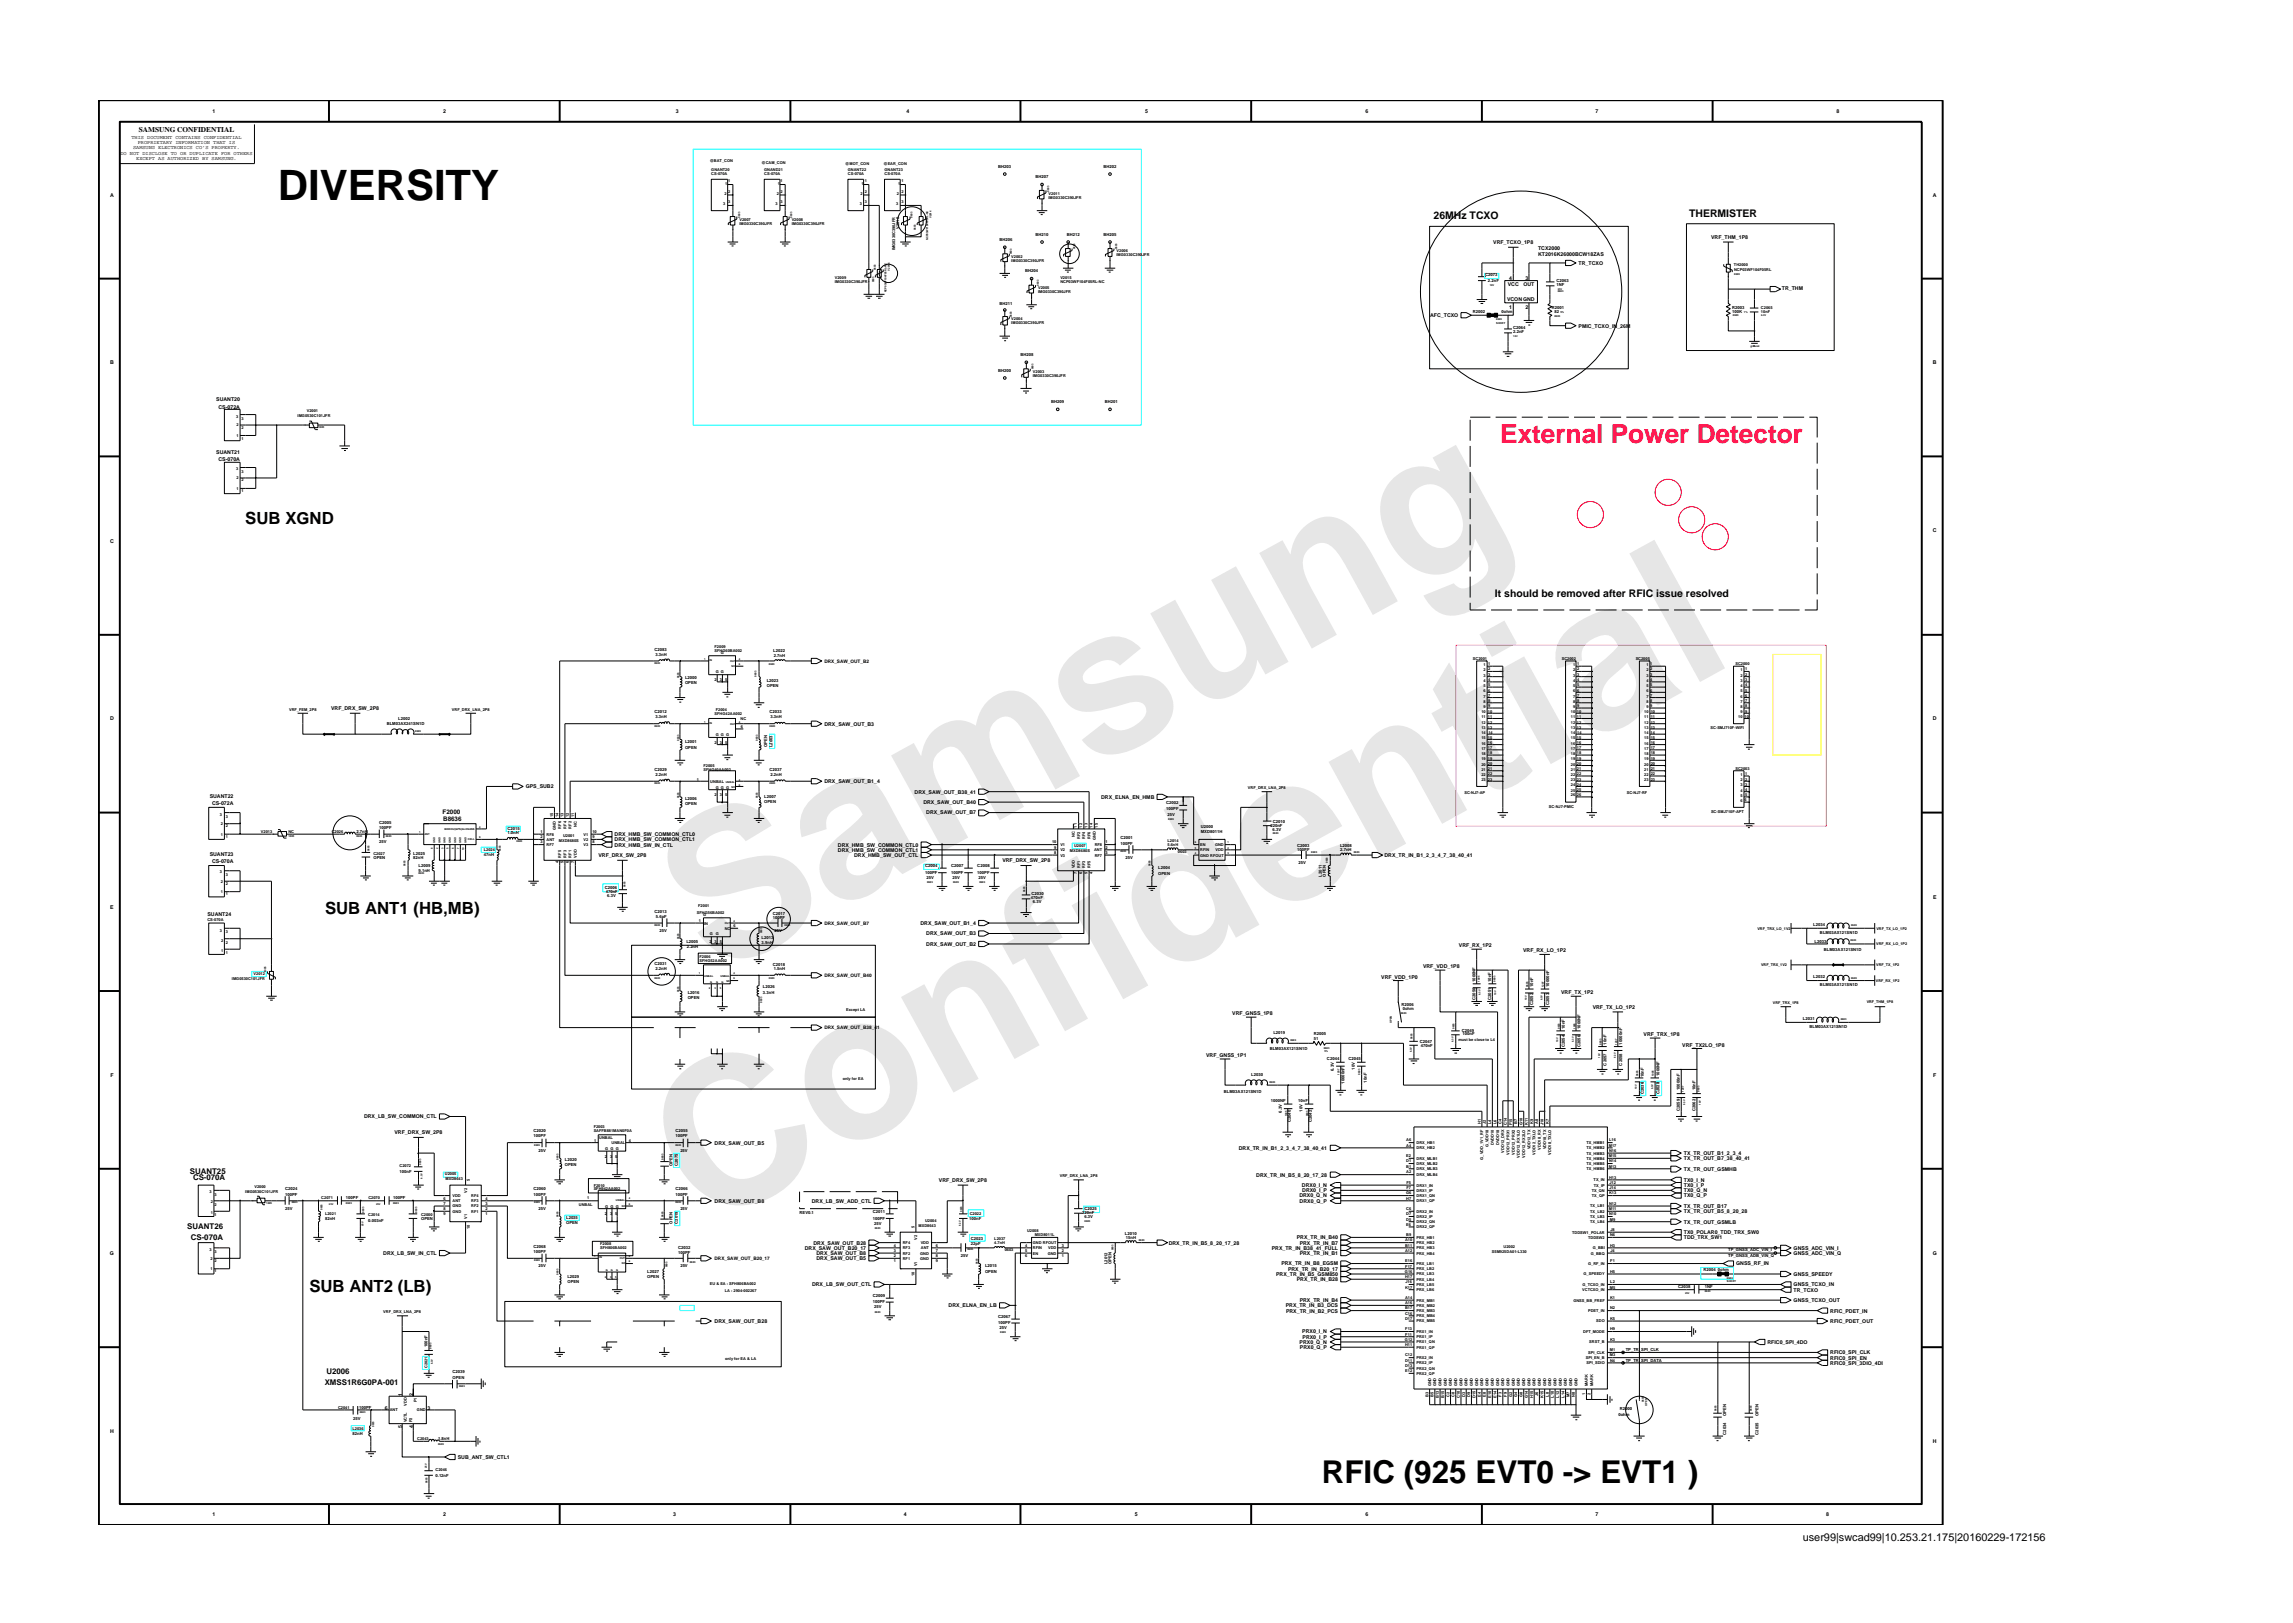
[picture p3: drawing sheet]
<svg xmlns="http://www.w3.org/2000/svg" width="297mm" height="210mm" viewBox="0 0 297 210" stroke-linecap="round" stroke-linejoin="round" font-family="sans-serif">
<defs><g id="words">
<g font-size="26.5" fill="#e6e6e6">
<text x="92.4" y="126.7" transform="rotate(-29 92.4 126.7)">Samsung</text>
<text x="91.1" y="159.4" transform="rotate(-29 91.1 159.4)">Confidential</text>
</g>
<text font-size="5.4" x="36" y="25.9">DIVERSITY</text>
<text font-size="4.1" x="171.2" y="192.1">RFIC (925 EVT0 -&gt; EVT1 )</text>
<text font-size="3.4" fill="#f00" x="194.3" y="57.4">External Power Detector</text>
<g font-size="2.2">
<text x="31.8" y="67.8">SUB XGND</text>
<text x="42.1" y="118.4">SUB ANT1 (HB,MB)</text>
<text x="40.1" y="167.4">SUB ANT2 (LB)</text>
</g>
<g font-size="1.4">
<text x="185.7" y="28.3">26MHz TCXO</text>
<text x="218.8" y="28.1">THERMISTER</text>
<text x="193.7" y="77.3">It should be removed after RFIC issue resolved</text>
<text x="233.5" y="199.7">user99|swcad99|10.253.21.175|20160229-172156</text>
</g>
<g font-size="1">
<text x="18" y="17.1">SAMSUNG CONFIDENTIAL</text>
<text x="24.6" y="152">SUANT25</text>
<text x="25" y="152.9">CS-070A</text>
<text x="24.3" y="159.3">SUANT26</text>
<text x="24.7" y="160.6">CS-070A</text>
<text x="42.1" y="179.4">XMSS1R6G0PA-001</text>
<text x="42.3" y="178">U2006</text>
</g>
<g font-size=".8">
<text x="57.3" y="105.4">F2000</text>
<text x="57.4" y="106.3">B8636</text>
</g>
<g font-size=".7">
<text x="17" y="18">THIS DOCUMENT CONTAINS CONFIDENTIAL</text>
<text x="27.5" y="14.7">1</text>
<text x="57.4" y="14.7">2</text>
<text x="87.6" y="14.7">3</text>
<text x="117.4" y="14.7">4</text>
<text x="148.3" y="14.7">5</text>
<text x="176.9" y="14.7">6</text>
<text x="206.7" y="14.7">7</text>
<text x="237.9" y="14.7">8</text>
<text x="15.6" y="20">DO NOT DISCLOSE TO OR DUPLICATE FOR OTHERS</text>
<text x="17.2" y="19.4">SAMSUNG ELECTRONICS CO’S PROPERTY.</text>
<text x="17.6" y="20.7">EXCEPT AS AUTHORIZED BY SAMSUNG.</text>
<text x="17.8" y="18.7">PROPRIETARY INFORMATION THAT IS</text>
<text x="14.3" y="25.5">A</text>
<text x="250.4" y="25.5">A</text>
<text x="193.4" y="31.6">VRF_TCXO_1P8</text>
<text x="199.2" y="33.1">KT2016K26000BCW18ZAS</text>
<text x="199.2" y="32.4">TCX2000</text>
<text x="204.5" y="34.3">TR_TCXO</text>
<text x="221.7" y="30.9">VRF_THM_1P8</text>
<text x="185.3" y="41.1">AFC_TCXO</text>
<text x="195.2" y="39">VCON GND</text>
<text x="195.3" y="37.1">VCC</text>
<text x="195.5" y="36.3">4</text>
<text x="195.5" y="40">1</text>
<text x="197.3" y="37.1">OUT</text>
<text x="197.6" y="40">2</text>
<text x="197.6" y="36.3">3</text>
<text x="230.8" y="37.6">TR_THM</text>
<text x="14.3" y="47.2">B</text>
<text x="204.5" y="42.4">PMIC_TCXO_IN_26M</text>
<text x="250.4" y="47.2">B</text>
<text x="28" y="52">SUANT20</text>
<text x="28.3" y="52.9">CS-072A</text>
<text x="28" y="58.8">SUANT21</text>
<text x="28.3" y="59.7">CS-070A</text>
<text x="14.3" y="70.3">C</text>
<text x="250.4" y="68.9">C</text>
<text x="14.3" y="93.3">D</text>
<text x="42.9" y="92">VRF_DRX_SW_2P8</text>
<text x="106.8" y="94">DRX_SAW_OUT_B3</text>
<text x="250.4" y="93.3">D</text>
<text x="106.8" y="101.5">DRX_SAW_OUT_B1_4</text>
<text x="27.2" y="103.4">SUANT22</text>
<text x="27.5" y="104.3">CS-072A</text>
<text x="68.1" y="102.1">GPS_SUB2</text>
<text x="118.5" y="102.8">DRX_SAW_OUT_B38_41</text>
<text x="119.6" y="104.2">DRX_SAW_OUT_B40</text>
<text x="120" y="105.5">DRX_SAW_OUT_B7</text>
<text x="142.7" y="103.5">DRX_ELNA_EN_HMB</text>
<text x="27.2" y="110.9">SUANT23</text>
<text x="27.5" y="111.8">CS-070A</text>
<text x="77.5" y="111">VRF_DRX_SW_2P8</text>
<text x="79.6" y="108.3">DRX_HMB_SW_COMMON_CTL0</text>
<text x="79.6" y="109.7">DRX_HMB_SW_IN_CTL</text>
<text x="79.6" y="109">DRX_HMB_SW_COMMON_CTL1</text>
<text x="108.5" y="109.7">DRX_HMB_SW_COMMON_CTL0</text>
<text x="108.5" y="110.3">DRX_HMB_SW_COMMON_CTL1</text>
<text x="110.7" y="111">DRX_HMB_SW_OUT_CTL</text>
<text x="129.8" y="111.7">VRF_DRX_SW_2P8</text>
<text x="179.4" y="111">DRX_TR_IN_B1_2_3_4_7_38_40_41</text>
<text x="14.3" y="117.8">E</text>
<text x="26.9" y="118.7">SUANT24</text>
<text x="119.2" y="119.8">DRX_SAW_OUT_B1_4</text>
<text x="250.4" y="116.4">E</text>
<text x="120" y="122.5">DRX_SAW_OUT_B2</text>
<text x="120" y="121.2">DRX_SAW_OUT_B3</text>
<text x="184.3" y="125.4">VRF_VDD_1P8</text>
<text x="189" y="122.7">VRF_RX_1P2</text>
<text x="197.3" y="123.4">VRF_RX_LO_1P2</text>
<text x="159.6" y="131.5">VRF_GNSS_1P8</text>
<text x="178.9" y="126.8">VRF_VDD_1P0</text>
<text x="202.2" y="128.8">VRF_TX_1P2</text>
<text x="206.3" y="130.7">VRF_TX_LO_1P2</text>
<text x="156.2" y="136.9">VRF_GNSS_1P1</text>
<text x="212.9" y="134.2">VRF_TRX_1P8</text>
<text x="217.9" y="135.6">VRF_TX2LO_1P8</text>
<text x="14.3" y="139.5">F</text>
<text x="250.4" y="139.5">F</text>
<text x="47.2" y="144.9">DRX_LB_SW_COMMON_CTL</text>
<text x="51.1" y="146.9">VRF_DRX_SW_2P8</text>
<text x="92.6" y="148.3">DRX_SAW_OUT_B5</text>
<text x="160.5" y="149">DRX_TR_IN_B1_2_3_4_7_38_40_41</text>
<text x="218.1" y="149.6">TX_TR_OUT_B1_2_3_4</text>
<text x="92.6" y="155.8">DRX_SAW_OUT_B8</text>
<text x="105.2" y="155.8">DRX_LB_SW_ADD_CTL</text>
<text x="121.6" y="153.1">VRF_DRX_SW_2P8</text>
<text x="162.7" y="152.4">DRX_TR_IN_B5_8_20_17_28</text>
<text x="168.3" y="155.1">DRX0_Q_N</text>
<text x="168.4" y="155.8">DRX0_Q_P</text>
<text x="168.7" y="153.8">DRX0_I_N</text>
<text x="168.7" y="154.5">DRX0_I_P</text>
<text x="218.1" y="151.7">TX_TR_OUT_GSMHB</text>
<text x="218.1" y="150.3">TX_TR_OUT_B7_38_40_41</text>
<text x="218.1" y="153.1">TX0_I_N</text>
<text x="218.1" y="153.8">TX0_I_P</text>
<text x="218.1" y="155.1">TX0_Q_P</text>
<text x="218.1" y="154.5">TX0_Q_N</text>
<text x="104.3" y="161.9">DRX_SAW_OUT_B20_17</text>
<text x="105.4" y="161.2">DRX_SAW_OUT_B28</text>
<text x="151.4" y="161.2">DRX_TR_IN_B5_8_20_17_28</text>
<text x="164.7" y="161.9">PRX_TR_IN_B38_41_FULL</text>
<text x="168" y="160.5">PRX_TR_IN_B40</text>
<text x="168.4" y="161.2">PRX_TR_IN_B7</text>
<text x="218.1" y="156.5">TX_TR_OUT_B17</text>
<text x="218.1" y="157.2">TX_TR_OUT_B5_8_20_28</text>
<text x="218.1" y="158.5">TX_TR_OUT_GSMLB</text>
<text x="218.1" y="159.9">TX0_POLAR0_TDD_TRX_SW0</text>
<text x="218.1" y="160.5">TDD_TRX_SW1</text>
<text x="232.4" y="161.9">GNSS_ADC_VIN_I</text>
<text x="14.2" y="162.6">G</text>
<text x="49.6" y="162.6">DRX_LB_SW_IN_CTL</text>
<text x="105.2" y="166.6">DRX_LB_SW_OUT_CTL</text>
<text x="105.8" y="163.3">DRX_SAW_OUT_B5</text>
<text x="105.8" y="162.6">DRX_SAW_OUT_B8</text>
<text x="165.3" y="165.3">PRX_TR_IN_B5_GSM850</text>
<text x="166" y="163.9">PRX_TR_IN_B8_EGSM</text>
<text x="166.9" y="164.6">PRX_TR_IN_B20_17</text>
<text x="168" y="166">PRX_TR_IN_B28</text>
<text x="168.4" y="162.6">PRX_TR_IN_B1</text>
<text x="224.9" y="163.9">GNSS_RF_IN</text>
<text x="232.4" y="165.3">GNSS_SPEEDY</text>
<text x="232.4" y="166.6">GNSS_TCXO_IN</text>
<text x="232.4" y="162.6">GNSS_ADC_VIN_Q</text>
<text x="232.4" y="167.3">TR_TCXO</text>
<text x="250.4" y="162.6">G</text>
<text x="92.6" y="171.4">DRX_SAW_OUT_B28</text>
<text x="122.9" y="169.4">DRX_ELNA_EN_LB</text>
<text x="166.6" y="169.4">PRX_TR_IN_B3_DCS</text>
<text x="166.6" y="170">PRX_TR_IN_B2_PCS</text>
<text x="168.4" y="168.7">PRX_TR_IN_B4</text>
<text x="168.7" y="172.7">PRX0_I_N</text>
<text x="168.7" y="173.4">PRX0_I_P</text>
<text x="232.4" y="168.7">GNSS_TCXO_OUT</text>
<text x="237.1" y="171.4">RFIC_PDET_OUT</text>
<text x="237.1" y="170">RFIC_PDET_IN</text>
<text x="168.4" y="174.1">PRX0_Q_N</text>
<text x="168.4" y="174.8">PRX0_Q_P</text>
<text x="229" y="174.1">RFIC0_SPI_4DO</text>
<text x="237.1" y="176.8">RFIC0_SPI_3DIO_4DI</text>
<text x="237.1" y="176.1">RFIC0_SPI_EN</text>
<text x="237.1" y="175.5">RFIC0_SPI_CLK</text>
<text x="14.3" y="185.6">H</text>
<text x="49.9" y="182.7">6</text>
<text x="52.1" y="185" transform="rotate(-90 52.1 185)">5</text>
<text x="52.1" y="180.8" transform="rotate(-90 52.1 180.8)">1</text>
<text x="53.5" y="185" transform="rotate(-90 53.5 185)">4</text>
<text x="53.5" y="180.8" transform="rotate(-90 53.5 180.8)">2</text>
<text x="55.4" y="182.7">3</text>
<text x="59.3" y="189">SUB_ANT_SW_CTL1</text>
<text x="250.4" y="187">H</text>
<text x="27.5" y="196.4">1</text>
<text x="57.4" y="196.4">2</text>
<text x="87.2" y="196.4">3</text>
<text x="117.1" y="196.4">4</text>
<text x="147" y="196.4">5</text>
<text x="176.9" y="196.4">6</text>
<text x="206.7" y="196.4">7</text>
<text x="236.6" y="196.4">8</text>
</g>
<g font-size=".6">
<text x="106.8" y="85.8">DRX_SAW_OUT_B2</text>
<text x="106.8" y="119.8">DRX_SAW_OUT_B7</text>
<text x="106.8" y="126.6">DRX_SAW_OUT_B40</text>
<text x="106.8" y="133.3">DRX_SAW_OUT_B38_41</text>
<text x="92.6" y="163.2">DRX_SAW_OUT_B20_17</text>
</g>
<g font-size=".5">
<text x="91.9" y="21">@BAT_CON</text>
<text x="92.1" y="22.7">CS-070A</text>
<text x="92.1" y="22.2">GNANT20</text>
<text x="94.3" y="23.6">1</text>
<text x="98.7" y="21.2">@CAM_CON</text>
<text x="99" y="22.7">CS-070A</text>
<text x="99" y="22.2">GNAND21</text>
<text x="101.1" y="23.6">1</text>
<text x="109.5" y="21.4">@MOT_CON</text>
<text x="109.8" y="22.2">GNANT22</text>
<text x="109.8" y="22.7">CS-070A</text>
<text x="112" y="23.6">1</text>
<text x="114.4" y="21.4">@EAR_CON</text>
<text x="114.6" y="22.7">CS-070A</text>
<text x="114.6" y="22.2">GNANT23</text>
<text x="116.8" y="23.6">1</text>
<text x="129.3" y="21.7">BH203</text>
<text x="134.1" y="23.1">BH207</text>
<text x="142.9" y="21.7">BH202</text>
<text x="93.7" y="26.6">3</text>
<text x="93.8" y="25.2">2</text>
<text x="93.9" y="24">1</text>
<text x="94.3" y="25">2</text>
<text x="94.3" y="26.3">3</text>
<text x="95.8" y="29.2">IMG0330C390JFR</text>
<text x="95.8" y="28.6">V2007</text>
<text x="100.4" y="26.6">3</text>
<text x="100.6" y="25.2">2</text>
<text x="100.8" y="24">1</text>
<text x="101.1" y="25">2</text>
<text x="101.1" y="26.3">3</text>
<text x="102.6" y="29.2">IMG0330C390JFR</text>
<text x="102.6" y="28.6">V2008</text>
<text x="111.4" y="26.6">3</text>
<text x="111.4" y="25.2">2</text>
<text x="111.6" y="24">1</text>
<text x="112" y="25">2</text>
<text x="112" y="26.3">3</text>
<text x="116.1" y="26.6">3</text>
<text x="116.2" y="25.2">2</text>
<text x="116.4" y="24">1</text>
<text x="116.5" y="29.6" transform="rotate(-90 116.5 29.6)">V2010</text>
<text x="116.8" y="25">2</text>
<text x="116.8" y="26.3">3</text>
<text x="135.8" y="25.8">IMG0330C390JFR</text>
<text x="135.8" y="25.3">V2011</text>
<text x="116" y="32.4" transform="rotate(-90 116 32.4)">IMG0330C390JFR</text>
<text x="129.5" y="31.2">BH206</text>
<text x="131" y="33.4">V2002</text>
<text x="131" y="33.9">IMG0330C390JFR</text>
<text x="132.8" y="35.3">BH204</text>
<text x="134.1" y="30.5">BH210</text>
<text x="138.2" y="30.6">BH212</text>
<text x="142.9" y="30.5">BH205</text>
<text x="144.6" y="33.2">IMG0330C390JFR</text>
<text x="144.6" y="32.7">V2006</text>
<text x="192.4" y="35.8">C2073</text>
<text x="224.6" y="34.4">TH2000</text>
<text x="224.6" y="35.1">NCP03WF104F05RL</text>
<text x="108.1" y="36.1">V2009</text>
<text x="108.1" y="36.6">IMG0330C390JFR</text>
<text x="129.5" y="39.5">BH211</text>
<text x="131" y="41.5">V2004</text>
<text x="134.5" y="38">IMG0330C390JFR</text>
<text x="134.5" y="37.5">V2005</text>
<text x="137.4" y="36.1">V2015</text>
<text x="137.4" y="36.6">NCP03WF104F05RL-NC</text>
<text x="190.8" y="40.5">R2002</text>
<text x="192.8" y="36.5">2.2nF</text>
<text x="194.5" y="40.5">0ohm</text>
<text x="201" y="40">R2001</text>
<text x="201.4" y="40.5">82</text>
<text x="201.6" y="37">1NF</text>
<text x="201.6" y="36.5">C2063</text>
<text x="224.4" y="40.5">100K</text>
<text x="224.4" y="40">R2003</text>
<text x="228.1" y="40">C2065</text>
<text x="228.1" y="40.5">10nF</text>
<text x="131" y="42">IMG0330C390JFR</text>
<text x="132.2" y="46.1">BH208</text>
<text x="196" y="43.1">2.2nF</text>
<text x="196" y="42.6">C2064</text>
<text x="39.7" y="53.4">V2001</text>
<text x="129.3" y="48.1">BH200</text>
<text x="133.8" y="48.3">V2003</text>
<text x="133.8" y="48.8">IMG0330C390JFR</text>
<text x="136.2" y="52.2">BH209</text>
<text x="143.1" y="52.2">BH201</text>
<text x="30.6" y="54.1">3</text>
<text x="30.6" y="56.6">1</text>
<text x="30.6" y="55.2">2</text>
<text x="31.3" y="57">1</text>
<text x="31.3" y="55.6">2</text>
<text x="31.3" y="54.4">3</text>
<text x="38.6" y="54">IMG0530C101JFR</text>
<text x="30.6" y="60.9">3</text>
<text x="30.6" y="63.5">1</text>
<text x="30.6" y="62.1">2</text>
<text x="31.3" y="63.7">1</text>
<text x="31.3" y="62.4">2</text>
<text x="31.3" y="61.2">3</text>
<text x="92.6" y="83.9">F2009</text>
<text x="84.8" y="84.3">C2083</text>
<text x="84.9" y="84.9">3.3nH</text>
<text x="88.7" y="88">L2000</text>
<text x="88.7" y="88.7">OPEN</text>
<text x="92.6" y="84.5">SFHG60BA002</text>
<text x="92.6" y="88.3">2</text>
<text x="92.7" y="87.2">G G</text>
<text x="93.2" y="88.3">3</text>
<text x="93.4" y="84.7">G</text>
<text x="93.9" y="88.3">5</text>
<text x="99.3" y="88.3">L2023</text>
<text x="99.3" y="89">OPEN</text>
<text x="100.2" y="84.4">L2022</text>
<text x="100.2" y="85.1">2.7nH</text>
<text x="190.8" y="85.5">SC2001</text>
<text x="192.2" y="87">2</text>
<text x="192.2" y="87.7">3</text>
<text x="192.2" y="88.3">4</text>
<text x="192.2" y="86.3">1</text>
<text x="192.2" y="89">5</text>
<text x="192.2" y="89.7">6</text>
<text x="192.8" y="86.8">2</text>
<text x="192.8" y="87.6">3</text>
<text x="192.8" y="88.3">4</text>
<text x="192.8" y="86.1">1</text>
<text x="192.8" y="88.9">5</text>
<text x="192.8" y="89.6">6</text>
<text x="202.3" y="85.5">SC2002</text>
<text x="203.8" y="87.7">3</text>
<text x="203.8" y="88.3">4</text>
<text x="203.8" y="89">5</text>
<text x="203.8" y="89.7">6</text>
<text x="203.8" y="87">2</text>
<text x="203.8" y="86.3">1</text>
<text x="204.3" y="87.6">3</text>
<text x="204.3" y="88.3">4</text>
<text x="204.3" y="88.9">5</text>
<text x="204.3" y="89.6">6</text>
<text x="204.3" y="86.8">2</text>
<text x="204.3" y="86.1">1</text>
<text x="211.9" y="85.5">SC2005</text>
<text x="213.3" y="87">2</text>
<text x="213.3" y="87.7">3</text>
<text x="213.3" y="88.3">4</text>
<text x="213.3" y="86.3">1</text>
<text x="213.3" y="89">5</text>
<text x="213.3" y="89.7">6</text>
<text x="213.8" y="86.8">2</text>
<text x="213.8" y="87.6">3</text>
<text x="213.8" y="88.3">4</text>
<text x="213.8" y="86.1">1</text>
<text x="213.8" y="88.9">5</text>
<text x="213.8" y="89.6">6</text>
<text x="224.8" y="86.1">SC2000</text>
<text x="225.5" y="87">1</text>
<text x="225.5" y="87.7">2</text>
<text x="225.5" y="88.3">3</text>
<text x="225.5" y="89">4</text>
<text x="225.5" y="89.7">5</text>
<text x="226.1" y="86.8">1</text>
<text x="226.1" y="87.6">2</text>
<text x="226.1" y="88.3">3</text>
<text x="226.1" y="88.9">4</text>
<text x="226.1" y="89.6">5</text>
<text x="37.4" y="92.1">VRF_FEM_2P8</text>
<text x="50.1" y="93.9">BLM03AX241SN1D</text>
<text x="51.6" y="93.3">L2002</text>
<text x="58.5" y="92.1">VRF_DRX_LNA_2P8</text>
<text x="84.8" y="92.4">C2012</text>
<text x="84.9" y="93.1">3.3nH</text>
<text x="92.6" y="92.6">SFHG42AA002</text>
<text x="92.7" y="95.4">G G G</text>
<text x="92.7" y="92.1">F2004</text>
<text x="95.9" y="93.3">NC</text>
<text x="96" y="94.3">6</text>
<text x="99.7" y="92.4">C2033</text>
<text x="99.8" y="93.1">3.3nH</text>
<text x="191.9" y="92.4">10 10</text>
<text x="191.9" y="93.8">12</text>
<text x="191.9" y="94.4">13 13</text>
<text x="191.9" y="95.1">14</text>
<text x="191.9" y="95.8">15</text>
<text x="191.9" y="93.1">11</text>
<text x="192.2" y="90.4">7</text>
<text x="192.2" y="91">8</text>
<text x="192.2" y="91.7">9</text>
<text x="192.8" y="93.8">12</text>
<text x="192.8" y="95.7">15</text>
<text x="192.8" y="93.1">11</text>
<text x="192.8" y="90.3">7</text>
<text x="192.8" y="91">8</text>
<text x="192.8" y="91.6">9</text>
<text x="192.8" y="95">14</text>
<text x="203.5" y="93.8">12</text>
<text x="203.5" y="93.1">11</text>
<text x="203.5" y="94.4">13 13</text>
<text x="203.5" y="95.1">14</text>
<text x="203.5" y="95.8">15</text>
<text x="203.5" y="92.4">10 10</text>
<text x="203.8" y="90.4">7</text>
<text x="203.8" y="91">8</text>
<text x="203.8" y="91.7">9</text>
<text x="204.3" y="93.8">12</text>
<text x="204.3" y="95.7">15</text>
<text x="204.3" y="93.1">11</text>
<text x="204.3" y="90.3">7</text>
<text x="204.3" y="91">8</text>
<text x="204.3" y="91.6">9</text>
<text x="204.3" y="95">14</text>
<text x="213" y="93.1">11</text>
<text x="213" y="93.8">12</text>
<text x="213" y="94.4">13 13</text>
<text x="213" y="95.1">14</text>
<text x="213" y="95.8">15</text>
<text x="213" y="92.4">10 10</text>
<text x="213.3" y="90.4">7</text>
<text x="213.3" y="91">8</text>
<text x="213.3" y="91.7">9</text>
<text x="213.8" y="90.3">7</text>
<text x="213.8" y="91">8</text>
<text x="213.8" y="91.6">9</text>
<text x="213.8" y="95">14</text>
<text x="213.8" y="93.1">11</text>
<text x="213.8" y="93.8">12</text>
<text x="213.8" y="95.7">15</text>
<text x="221.6" y="94.4">SC-SMJ710F-WIFI</text>
<text x="225.2" y="93.1">10</text>
<text x="225.5" y="90.4">6</text>
<text x="225.5" y="91">7</text>
<text x="225.5" y="91.7">8</text>
<text x="225.5" y="92.4">9</text>
<text x="226" y="93">10</text>
<text x="226.1" y="90.3">6</text>
<text x="226.1" y="91">7</text>
<text x="226.1" y="91.6">8</text>
<text x="226.1" y="92.3">9</text>
<text x="84.8" y="99.9">C2029</text>
<text x="84.9" y="100.5">2.2nH</text>
<text x="88.7" y="96.3">L2001</text>
<text x="88.7" y="97">OPEN</text>
<text x="90.3" y="101.1">1</text>
<text x="91.1" y="99.9">SFHG40AA002</text>
<text x="91.1" y="99.4">F2005</text>
<text x="92" y="101.4">UNBAL</text>
<text x="92.6" y="96.4">2</text>
<text x="93.2" y="96.4">3</text>
<text x="93.9" y="96.4">5</text>
<text x="99.4" y="96.8" transform="rotate(-90 99.4 96.8)">OPEN</text>
<text x="99.7" y="99.9">C2037</text>
<text x="99.8" y="100.5">2.2nH</text>
<text x="100.1" y="96.8" transform="rotate(-90 100.1 96.8)">L2003</text>
<text x="191.9" y="98.5">19</text>
<text x="191.9" y="99.2">20</text>
<text x="191.9" y="99.9">21</text>
<text x="191.9" y="100.5">22</text>
<text x="191.9" y="101.2">23</text>
<text x="191.9" y="96.5">16</text>
<text x="191.9" y="97.1">17</text>
<text x="191.9" y="97.8">18</text>
<text x="192.8" y="98.4">19</text>
<text x="192.8" y="99.1">20</text>
<text x="192.8" y="99.8">21</text>
<text x="192.8" y="100.4">22</text>
<text x="192.8" y="101.1">23</text>
<text x="192.8" y="96.4">16</text>
<text x="192.8" y="97.1">17</text>
<text x="192.8" y="97.7">18</text>
<text x="203.5" y="99.2">20</text>
<text x="203.5" y="99.8">21</text>
<text x="203.5" y="100.5">22</text>
<text x="203.5" y="101.2">23</text>
<text x="203.5" y="101.9">24</text>
<text x="203.5" y="96.5">16</text>
<text x="203.5" y="97.1">17</text>
<text x="203.5" y="97.8">18</text>
<text x="203.5" y="98.5">19</text>
<text x="204.3" y="99.1">20</text>
<text x="204.3" y="99.8">21</text>
<text x="204.3" y="100.4">22</text>
<text x="204.3" y="101.1">23</text>
<text x="204.3" y="101.8">24</text>
<text x="204.3" y="96.4">16</text>
<text x="204.3" y="97.1">17</text>
<text x="204.3" y="97.7">18</text>
<text x="204.3" y="98.4">19</text>
<text x="213" y="98.5">19</text>
<text x="213" y="99.2">20</text>
<text x="213" y="99.9">21</text>
<text x="213" y="100.5">22</text>
<text x="213" y="101.2">23</text>
<text x="213" y="96.5">16</text>
<text x="213" y="97.1">17</text>
<text x="213" y="97.8">18</text>
<text x="213.8" y="98.4">19</text>
<text x="213.8" y="99.1">20</text>
<text x="213.8" y="99.8">21</text>
<text x="213.8" y="100.4">22</text>
<text x="213.8" y="101.1">23</text>
<text x="213.8" y="96.4">16</text>
<text x="213.8" y="97.1">17</text>
<text x="213.8" y="97.7">18</text>
<text x="224.8" y="99.8">SC2003</text>
<text x="225.5" y="100.5">1</text>
<text x="225.5" y="101.2">2</text>
<text x="225.5" y="101.9">3</text>
<text x="226.1" y="100.4">1</text>
<text x="226.1" y="101.1">2</text>
<text x="226.1" y="101.8">3</text>
<text x="28.5" y="105.7">3</text>
<text x="28.6" y="106.9">2</text>
<text x="29.2" y="107.2">2</text>
<text x="29.2" y="106">3</text>
<text x="33.8" y="107.9">V2013</text>
<text x="37.4" y="107.9">NC</text>
<text x="43" y="107.9">C2026</text>
<text x="46.2" y="107.9">2.7nH</text>
<text x="49.1" y="107.4">100PF</text>
<text x="49.1" y="106.7">C2005</text>
<text x="65.7" y="107.6">C2015</text>
<text x="70" y="107.9">1</text>
<text x="71.7" y="105.9" transform="rotate(-90 71.7 105.9)">15</text>
<text x="72" y="107.5" transform="rotate(-90 72 107.5)">GND</text>
<text x="72.3" y="105.9" transform="rotate(-90 72.3 105.9)">14</text>
<text x="72.7" y="107.3" transform="rotate(-90 72.7 107.3)">RF6</text>
<text x="73" y="105.9" transform="rotate(-90 73 105.9)">13</text>
<text x="73.4" y="107.3" transform="rotate(-90 73.4 107.3)">RF4</text>
<text x="73.7" y="105.9" transform="rotate(-90 73.7 105.9)">12</text>
<text x="74" y="107.3" transform="rotate(-90 74 107.3)">RF2</text>
<text x="74.4" y="105.9" transform="rotate(-90 74.4 105.9)">11</text>
<text x="74.7" y="107.1" transform="rotate(-90 74.7 107.1)">NC</text>
<text x="76.7" y="107.9">10</text>
<text x="88.7" y="103.6">L2006</text>
<text x="88.7" y="104.3">OPEN</text>
<text x="92.6" y="103.2">2</text>
<text x="92.7" y="102.2">G G G</text>
<text x="93.2" y="103.2">3</text>
<text x="93.9" y="103.2">5</text>
<text x="99" y="103.4">L2007</text>
<text x="99" y="104.1">OPEN</text>
<text x="139.5" y="107.2" transform="rotate(-90 139.5 107.2)">11</text>
<text x="140.2" y="107.2" transform="rotate(-90 140.2 107.2)">12</text>
<text x="140.9" y="107.2" transform="rotate(-90 140.9 107.2)">13</text>
<text x="141.5" y="107.2" transform="rotate(-90 141.5 107.2)">14</text>
<text x="142.2" y="107.2" transform="rotate(-90 142.2 107.2)">15</text>
<text x="151.1" y="104.1">C2002</text>
<text x="151.1" y="105">100PF</text>
<text x="151.2" y="105.7">25V</text>
<text x="155.5" y="107.9">MXD8011H</text>
<text x="155.6" y="107.2">U2000</text>
<text x="161.7" y="102.2">VRF_DRX_LNA_2P8</text>
<text x="164.6" y="107.1">220nF</text>
<text x="164.9" y="107.6">6.3V</text>
<text x="164.9" y="106.6">C2010</text>
<text x="189.7" y="102.8">SC-NJ7-AP</text>
<text x="200.7" y="104.6">SC-NJ7-PMIC</text>
<text x="203.5" y="102.6">25</text>
<text x="203.5" y="103.2">26 26</text>
<text x="204.3" y="102.5">25</text>
<text x="210.7" y="102.8">SC-NJ7-RF</text>
<text x="221.6" y="105.3">SC-SMJ710F-APT</text>
<text x="225.5" y="102.6">4</text>
<text x="225.5" y="103.2">5</text>
<text x="225.5" y="103.9">6</text>
<text x="226" y="103.8">6</text>
<text x="226.1" y="102.5">4</text>
<text x="226.1" y="103.2">5</text>
<text x="28.5" y="113.1">3</text>
<text x="28.6" y="108.2">1</text>
<text x="29.2" y="108.5">1</text>
<text x="29.2" y="113.5">3</text>
<text x="48.4" y="110.8">C2027</text>
<text x="48.4" y="111.3">OPEN</text>
<text x="49.1" y="109.2">25V</text>
<text x="53.5" y="110.8">L2025</text>
<text x="53.5" y="111.3">82nH</text>
<text x="54.2" y="112.3">L2009</text>
<text x="54.2" y="113">9.1nH</text>
<text x="62.7" y="110.9">47nH</text>
<text x="62.7" y="110.3">L2024</text>
<text x="65.7" y="108.1">1.0nH</text>
<text x="70" y="108.6">2</text>
<text x="70" y="109.2">3</text>
<text x="70.8" y="108.9">ANT</text>
<text x="70.8" y="109.6">RF7</text>
<text x="70.8" y="108.2">RF8</text>
<text x="72.3" y="111.8" transform="rotate(-90 72.3 111.8)">4</text>
<text x="72.4" y="109.1">MXD8680S</text>
<text x="72.7" y="111.1" transform="rotate(-90 72.7 111.1)">RF5</text>
<text x="72.9" y="108.4">U2001</text>
<text x="73" y="111.8" transform="rotate(-90 73 111.8)">5</text>
<text x="73.4" y="111.1" transform="rotate(-90 73.4 111.1)">RF3</text>
<text x="73.7" y="111.8" transform="rotate(-90 73.7 111.8)">6</text>
<text x="74" y="111.1" transform="rotate(-90 74 111.1)">RF1</text>
<text x="74.4" y="111.8" transform="rotate(-90 74.4 111.8)">7</text>
<text x="74.7" y="111.1" transform="rotate(-90 74.7 111.1)">VDD</text>
<text x="75.6" y="109.6">V3</text>
<text x="75.6" y="108.9">V2</text>
<text x="75.6" y="108.2">V1</text>
<text x="76.7" y="109.2">8</text>
<text x="76.7" y="108.6">9</text>
<text x="119.8" y="113.2">100PF</text>
<text x="119.8" y="112.4">C2004</text>
<text x="120" y="113.9">25V</text>
<text x="123.2" y="113.2">100PF</text>
<text x="123.2" y="112.4">C2007</text>
<text x="123.4" y="113.9">25V</text>
<text x="126.6" y="113.2">100PF</text>
<text x="126.6" y="112.4">C2008</text>
<text x="126.8" y="113.9">25V</text>
<text x="136.3" y="109.2">10</text>
<text x="136.6" y="110.6">8</text>
<text x="136.6" y="109.9">9</text>
<text x="137.4" y="111">V3</text>
<text x="137.4" y="110.3">V2</text>
<text x="137.4" y="109.6">V1</text>
<text x="138.6" y="110.4">MXD8680S</text>
<text x="139.1" y="109.8">U2007</text>
<text x="139.2" y="108.5" transform="rotate(-90 139.2 108.5)">NC</text>
<text x="139.2" y="112.5" transform="rotate(-90 139.2 112.5)">VDD</text>
<text x="139.5" y="113.2" transform="rotate(-90 139.5 113.2)">7</text>
<text x="139.9" y="112.5" transform="rotate(-90 139.9 112.5)">RF1</text>
<text x="139.9" y="108.7" transform="rotate(-90 139.9 108.7)">RF2</text>
<text x="140.2" y="113.2" transform="rotate(-90 140.2 113.2)">6</text>
<text x="140.6" y="108.7" transform="rotate(-90 140.6 108.7)">RF4</text>
<text x="140.6" y="112.5" transform="rotate(-90 140.6 112.5)">RF3</text>
<text x="140.9" y="113.2" transform="rotate(-90 140.9 113.2)">5</text>
<text x="141.3" y="108.7" transform="rotate(-90 141.3 108.7)">RF6</text>
<text x="141.3" y="112.5" transform="rotate(-90 141.3 112.5)">RF5</text>
<text x="141.5" y="113.2" transform="rotate(-90 141.5 113.2)">4</text>
<text x="141.7" y="110.3">ANT</text>
<text x="141.8" y="111">RF7</text>
<text x="141.8" y="109.6">RF8</text>
<text x="141.9" y="108.9" transform="rotate(-90 141.9 108.9)">GND</text>
<text x="143.2" y="109.9">2</text>
<text x="143.2" y="110.6">3</text>
<text x="143.2" y="109.2">1</text>
<text x="145.2" y="108.7">C2001</text>
<text x="145.2" y="109.4">100PF</text>
<text x="145.8" y="111.3">25V</text>
<text x="150" y="112.6">L2004</text>
<text x="150" y="113.3">OPEN</text>
<text x="151.2" y="109.1">L2014</text>
<text x="151.2" y="109.6">5.6nH</text>
<text x="152.6" y="110.5">0603</text>
<text x="155.5" y="111">GND RFOUT</text>
<text x="155.5" y="110.3">RFIN</text>
<text x="155.5" y="109.6">EN</text>
<text x="157.4" y="109.6">GND</text>
<text x="157.5" y="110.3">VDD</text>
<text x="168.1" y="109.8">C2003</text>
<text x="168.1" y="110.3">100PF</text>
<text x="168.2" y="112">25V</text>
<text x="171.3" y="113.6" transform="rotate(-90 171.3 113.6)">L2011</text>
<text x="171.8" y="113.6" transform="rotate(-90 171.8 113.6)">OPEN</text>
<text x="173.6" y="109.8">L2008</text>
<text x="173.6" y="110.3">2.7nH</text>
<text x="26.9" y="119.4">CS-070A</text>
<text x="28.6" y="115.7">1</text>
<text x="28.6" y="114.3">2</text>
<text x="29.2" y="116">1</text>
<text x="29.2" y="114.6">2</text>
<text x="78.4" y="115.2">C2006</text>
<text x="78.5" y="115.7">470nF</text>
<text x="78.7" y="116.2">6.3V</text>
<text x="84.8" y="118.2">C2013</text>
<text x="85" y="118.9">5.6pF</text>
<text x="90.3" y="118.4">SFHG56BA002</text>
<text x="90.5" y="117.6">F2001</text>
<text x="90.5" y="119.4">1</text>
<text x="91.1" y="118.6">G</text>
<text x="91.2" y="119.8">IN</text>
<text x="100.1" y="118.6">C2017</text>
<text x="100.1" y="119.1">100PF</text>
<text x="133.5" y="116.4">470nF</text>
<text x="133.6" y="115.9">C2030</text>
<text x="133.8" y="116.9">6.3V</text>
<text x="234.9" y="119.9">L2034</text>
<text x="28.5" y="120.7">3</text>
<text x="28.6" y="123.4">1</text>
<text x="28.6" y="122">2</text>
<text x="29.2" y="123.6">1</text>
<text x="29.2" y="122.3">2</text>
<text x="29.2" y="120.9">3</text>
<text x="84.8" y="125">C2031</text>
<text x="84.9" y="125.7">2.2nH</text>
<text x="85.4" y="120.8">25V</text>
<text x="88.9" y="122.1">L2005</text>
<text x="89" y="122.8">2.2nH</text>
<text x="90.6" y="124.7">SFHG52AA002</text>
<text x="90.6" y="124.2">F2006</text>
<text x="91.9" y="122.1">2</text>
<text x="91.9" y="121.2">G</text>
<text x="92.6" y="122.1">3</text>
<text x="92.7" y="121.2">G</text>
<text x="93.2" y="122.1">5</text>
<text x="93.9" y="120.5">NC</text>
<text x="95" y="120.1">6</text>
<text x="98.7" y="121.6">L2013</text>
<text x="98.7" y="122.3">3.9nH</text>
<text x="100.1" y="125.2">C2018</text>
<text x="100.2" y="125.7">1.5nH</text>
<text x="100.3" y="120.8">25V</text>
<text x="227.7" y="120.4">VRF_TRX_LO_1V2</text>
<text x="228.1" y="125.2">VRF_TRX_1V2</text>
<text x="235.1" y="122.1">L2033</text>
<text x="235.8" y="121">BLM03AX121SN1D</text>
<text x="236.3" y="123.2">BLM03AX121SN1D</text>
<text x="243" y="125.2">VRF_TX_1P2</text>
<text x="243.1" y="122.5">VRF_RX_LO_1P2</text>
<text x="243.1" y="120.4">VRF_TX_LO_1P2</text>
<text x="30" y="126.9">IMG0530C101JFR</text>
<text x="32.8" y="126.4">V2012</text>
<text x="89.1" y="128.7">L2016</text>
<text x="89.1" y="129.4">OPEN</text>
<text x="98.8" y="128.7">3.3nH</text>
<text x="98.8" y="128">L2026</text>
<text x="109.6" y="130.9">Except LA</text>
<text x="181.6" y="130.3">R2006</text>
<text x="181.7" y="130.8">0ohm</text>
<text x="191.1" y="129.6" transform="rotate(-90 191.1 129.6)">C2050</text>
<text x="191.1" y="127.2" transform="rotate(-90 191.1 127.2)">1000NF</text>
<text x="193.2" y="129.6" transform="rotate(-90 193.2 129.6)">C2051</text>
<text x="193.2" y="127.2" transform="rotate(-90 193.2 127.2)">10nF</text>
<text x="198.6" y="130.2" transform="rotate(-90 198.6 130.2)">C2052</text>
<text x="198.6" y="127.9" transform="rotate(-90 198.6 127.9)">10nF</text>
<text x="200.7" y="130.2" transform="rotate(-90 200.7 130.2)">C2053</text>
<text x="200.7" y="127.9" transform="rotate(-90 200.7 127.9)">10000nF</text>
<text x="229.7" y="130.1">VRF_TRX_1P8</text>
<text x="234.9" y="126.7">L2032</text>
<text x="235.8" y="127.7">BLM03AX121SN1D</text>
<text x="241.8" y="129.9">VRF_THM_1P8</text>
<text x="243" y="127.2">VRF_RX_1P2</text>
<text x="164.5" y="136">BLM03AX121SN1D</text>
<text x="165" y="134">L2019</text>
<text x="170.2" y="134.1">R2005</text>
<text x="170.2" y="134.7">51</text>
<text x="171.9" y="137.4">C2044</text>
<text x="174.7" y="137.4">C2045</text>
<text x="183.9" y="135.2">C2047</text>
<text x="184" y="135.7">470nF</text>
<text x="188.9" y="134.8">must be close to L4</text>
<text x="189.4" y="133.6">C2049</text>
<text x="189.5" y="134.1">100nF</text>
<text x="202.7" y="135.7" transform="rotate(-90 202.7 135.7)">C2054</text>
<text x="202.7" y="133.3" transform="rotate(-90 202.7 133.3)">10nF</text>
<text x="204.7" y="135.7" transform="rotate(-90 204.7 135.7)">C2056</text>
<text x="204.7" y="133.3" transform="rotate(-90 204.7 133.3)">1000NF</text>
<text x="208.1" y="135.3" transform="rotate(-90 208.1 135.3)">10nF</text>
<text x="210.1" y="135.3" transform="rotate(-90 210.1 135.3)">10000nF</text>
<text x="233.5" y="132.1">L2031</text>
<text x="234.4" y="133.2">BLM03AX121SN1D</text>
<text x="109.2" y="139.9">only for EA</text>
<text x="158.5" y="141.6">BLM03AX121SN1D</text>
<text x="162.1" y="139.4">L2030</text>
<text x="164.6" y="142.8">1000NF</text>
<text x="168.2" y="142.8">10nF</text>
<text x="168.7" y="144" transform="rotate(-90 168.7 144)">10V</text>
<text x="172.8" y="138.7" transform="rotate(-90 172.8 138.7)">6.3V</text>
<text x="174.2" y="140.4" transform="rotate(-90 174.2 140.4)">10000nF</text>
<text x="175.5" y="138.6" transform="rotate(-90 175.5 138.6)">10V</text>
<text x="177.1" y="140.2" transform="rotate(-90 177.1 140.2)">10nF</text>
<text x="208.1" y="138" transform="rotate(-90 208.1 138)">C2057</text>
<text x="210.1" y="138" transform="rotate(-90 210.1 138)">C2058</text>
<text x="212.9" y="141.8" transform="rotate(-90 212.9 141.8)">C2036</text>
<text x="212.9" y="139.6" transform="rotate(-90 212.9 139.6)">10nF</text>
<text x="215" y="141.8" transform="rotate(-90 215 141.8)">C2028</text>
<text x="215" y="139.4" transform="rotate(-90 215 139.4)">1000NF</text>
<text x="217.6" y="144" transform="rotate(-90 217.6 144)">C2059</text>
<text x="217.6" y="141.3" transform="rotate(-90 217.6 141.3)">10000nF</text>
<text x="219.7" y="144" transform="rotate(-90 219.7 144)">C2062</text>
<text x="219.7" y="141.3" transform="rotate(-90 219.7 141.3)">10nF</text>
<text x="69.1" y="146.7">C2020</text>
<text x="69.1" y="147.3">100PF</text>
<text x="69.8" y="149.3">25V</text>
<text x="76.9" y="146.2">F2003</text>
<text x="76.9" y="146.7">SAFFB881MAN0F0A</text>
<text x="77" y="147.9">1</text>
<text x="77.6" y="147.5">UNBAL</text>
<text x="78.3" y="150">2</text>
<text x="78.4" y="149">G G G</text>
<text x="79" y="150">3</text>
<text x="79.2" y="148.2">UNBAL</text>
<text x="79.7" y="150">5</text>
<text x="81.5" y="147.9">4</text>
<text x="87.5" y="146.7">C2055</text>
<text x="87.5" y="147.3">100PF</text>
<text x="88.1" y="149.3">25V</text>
<text x="166" y="144.1" transform="rotate(-90 166 144.1)">6.3V</text>
<text x="167.2" y="145.4" transform="rotate(-90 167.2 145.4)">C2040</text>
<text x="169.9" y="145.4" transform="rotate(-90 169.9 145.4)">C2042</text>
<text x="182.2" y="148.5">A4</text>
<text x="182.2" y="147.9">A6</text>
<text x="182.2" y="149.9">E2</text>
<text x="183.5" y="148.9">DRX_HB2</text>
<text x="183.5" y="148.2">DRX_HB1</text>
<text x="191.8" y="145.6" transform="rotate(-90 191.8 145.6)">H1</text>
<text x="192.5" y="145.6" transform="rotate(-90 192.5 145.6)">J2</text>
<text x="192.8" y="148.7" transform="rotate(-90 192.8 148.7)">G_VDD18</text>
<text x="193.2" y="145.6" transform="rotate(-90 193.2 145.6)">L4</text>
<text x="193.5" y="148.3" transform="rotate(-90 193.5 148.3)">DVDD10</text>
<text x="193.8" y="145.6" transform="rotate(-90 193.8 145.6)">L6</text>
<text x="194.2" y="148.3" transform="rotate(-90 194.2 148.3)">DVDD18</text>
<text x="194.5" y="145.6" transform="rotate(-90 194.5 145.6)">C4</text>
<text x="194.9" y="149.3" transform="rotate(-90 194.9 149.3)">VDD12_DRX</text>
<text x="195.2" y="145.8" transform="rotate(-90 195.2 145.8)">C14</text>
<text x="195.5" y="149.6" transform="rotate(-90 195.5 149.6)">VDD12_PRX1</text>
<text x="195.9" y="145.8" transform="rotate(-90 195.9 145.8)">F15</text>
<text x="196.2" y="149.6" transform="rotate(-90 196.2 149.6)">VDD12_PRX2</text>
<text x="196.6" y="145.6" transform="rotate(-90 196.6 145.6)">B7</text>
<text x="196.9" y="150" transform="rotate(-90 196.9 150)">VDD12_RX1LO</text>
<text x="197.2" y="145.8" transform="rotate(-90 197.2 145.8)">G10</text>
<text x="197.6" y="150" transform="rotate(-90 197.6 150)">VDD12_RX2LO</text>
<text x="197.9" y="145.8" transform="rotate(-90 197.9 145.8)">K11</text>
<text x="198.2" y="148.9" transform="rotate(-90 198.2 148.9)">VDD12_TX</text>
<text x="198.6" y="145.6" transform="rotate(-90 198.6 145.6)">K9</text>
<text x="198.9" y="149.6" transform="rotate(-90 198.9 149.6)">VDD12_TXLO</text>
<text x="199.3" y="145.6" transform="rotate(-90 199.3 145.6)">A8</text>
<text x="199.6" y="149" transform="rotate(-90 199.6 149)">VDD18_RX</text>
<text x="199.9" y="145.7" transform="rotate(-90 199.9 145.7)">J10</text>
<text x="200.3" y="148.9" transform="rotate(-90 200.3 148.9)">VDD18_TX</text>
<text x="200.6" y="145.6" transform="rotate(-90 200.6 145.6)">K7</text>
<text x="201" y="149.6" transform="rotate(-90 201 149.6)">VDD18_TXLO</text>
<text x="205.5" y="148.9">TX_HMB2</text>
<text x="205.5" y="149.6">TX_HMB3</text>
<text x="205.5" y="148.2">TX_HMB1</text>
<text x="208.4" y="149.9">M15</text>
<text x="208.4" y="148.5">M17</text>
<text x="208.4" y="149.2">N16</text>
<text x="208.5" y="147.9">L16</text>
<text x="27.1" y="154.5">3</text>
<text x="27.3" y="155.9">2</text>
<text x="27.8" y="154.9">3</text>
<text x="31.8" y="154.5">IMG0530C101JFR</text>
<text x="33" y="153.9">V2000</text>
<text x="36.9" y="154.2">C2024</text>
<text x="36.9" y="154.9">100PF</text>
<text x="41.6" y="155.4">C2071</text>
<text x="44.8" y="155.4">100PF</text>
<text x="47.7" y="155.4">C2070</text>
<text x="50.9" y="155.4">100PF</text>
<text x="51.8" y="151.2">C2072</text>
<text x="51.8" y="152">100nF</text>
<text x="57.5" y="155.4">6</text>
<text x="57.6" y="152.2">U2005</text>
<text x="57.7" y="152.9">MXD8643</text>
<text x="58.6" y="155.1">VDD</text>
<text x="58.6" y="155.7">ANT</text>
<text x="60.5" y="154.5" transform="rotate(-90 60.5 154.5)">V2</text>
<text x="60.9" y="153" transform="rotate(-90 60.9 153)">5</text>
<text x="61" y="155.7">RF3</text>
<text x="61" y="155.1">RF4</text>
<text x="62.9" y="155.4">4</text>
<text x="69.1" y="154.2">C2060</text>
<text x="69.1" y="154.9">100PF</text>
<text x="73.2" y="150.4">L2020</text>
<text x="73.2" y="151.1">OPEN</text>
<text x="76.1" y="155.4">1</text>
<text x="76.9" y="153.7">F2010</text>
<text x="76.9" y="154.2">SFH942AA002</text>
<text x="87.1" y="151.1" transform="rotate(-90 87.1 151.1)">OPEN</text>
<text x="87.5" y="154.9">100PF</text>
<text x="87.5" y="154.2">C2066</text>
<text x="87.8" y="151.1" transform="rotate(-90 87.8 151.1)">C2075</text>
<text x="137.3" y="152.5">VRF_DRX_LNA_2P8</text>
<text x="182.1" y="154.7">G6</text>
<text x="182.2" y="155.4">H7</text>
<text x="182.2" y="152">A2</text>
<text x="182.2" y="151.3">B1</text>
<text x="182.2" y="150.6">D1</text>
<text x="182.2" y="154.1">F7</text>
<text x="182.2" y="153.4">F5</text>
<text x="183.5" y="154.4">DRX1_IP</text>
<text x="183.5" y="155.7">DRX1_QP</text>
<text x="183.5" y="153.7">DRX1_IN</text>
<text x="183.5" y="152.4">DRX_MLB4</text>
<text x="183.5" y="151.6">DRX_MLB3</text>
<text x="183.5" y="150.9">DRX_MLB2</text>
<text x="183.5" y="155.1">DRX1_QN</text>
<text x="183.5" y="150.2">DRX_MLB1</text>
<text x="192.2" y="150.2" transform="rotate(-90 192.2 150.2)">G_VDD_1V1_RF</text>
<text x="205.5" y="150.9">TX_HMB5</text>
<text x="205.5" y="151.6">TX_HMB6</text>
<text x="205.5" y="150.2">TX_HMB4</text>
<text x="206.2" y="154.4">TX_QN</text>
<text x="206.2" y="155.1">TX_QP</text>
<text x="206.4" y="153">TX_IN</text>
<text x="206.5" y="153.7">TX_IP</text>
<text x="208.4" y="151.3">M13</text>
<text x="208.4" y="154.7">K13</text>
<text x="208.4" y="152.7">H13</text>
<text x="208.4" y="150.6">N14</text>
<text x="208.5" y="153.4">J12</text>
<text x="208.5" y="154.1">J14</text>
<text x="27.3" y="157.3">1</text>
<text x="27.8" y="157.6">1</text>
<text x="27.8" y="156.2">2</text>
<text x="36.9" y="156.7">25V</text>
<text x="42.1" y="157.4">L2021</text>
<text x="42.1" y="158.1">82nH</text>
<text x="47.7" y="158.3">0.003nF</text>
<text x="47.7" y="157.6">C2014</text>
<text x="54.6" y="157.6">C2000</text>
<text x="54.6" y="158.1">OPEN</text>
<text x="57.5" y="156.1">7</text>
<text x="57.5" y="156.8">8</text>
<text x="57.5" y="157.5">9</text>
<text x="58.6" y="156.4">GND</text>
<text x="58.6" y="157.1">GND</text>
<text x="60.5" y="157.9" transform="rotate(-90 60.5 157.9)">V1</text>
<text x="60.9" y="159.2" transform="rotate(-90 60.9 159.2)">10</text>
<text x="61" y="157.1">RF1</text>
<text x="61" y="156.4">RF2</text>
<text x="62.9" y="157.5">1</text>
<text x="62.9" y="156.8">2</text>
<text x="62.9" y="156.1">3</text>
<text x="69.1" y="161.7">C2068</text>
<text x="69.8" y="156.7">25V</text>
<text x="73.3" y="157.9">L2035</text>
<text x="73.3" y="158.6">OPEN</text>
<text x="75" y="156.2">UNBAL</text>
<text x="77.8" y="161.8">SFH806BA002</text>
<text x="77.8" y="161.3">F2008</text>
<text x="78.3" y="157.4">2</text>
<text x="78.4" y="156.5">G G G</text>
<text x="79" y="157.4">3</text>
<text x="79.7" y="157.4">5</text>
<text x="87.1" y="158.5" transform="rotate(-90 87.1 158.5)">OPEN</text>
<text x="87.8" y="158.5" transform="rotate(-90 87.8 158.5)">C2019</text>
<text x="87.8" y="161.7">C2032</text>
<text x="88.1" y="156.7">25V</text>
<text x="103.6" y="157.3">REV0.1</text>
<text x="113.1" y="157.1">C2011</text>
<text x="113.1" y="158">100PF</text>
<text x="113.2" y="158.7">25V</text>
<text x="115.8" y="161.5">4</text>
<text x="117" y="161.8">RF3</text>
<text x="117" y="161.2">RF4</text>
<text x="118.5" y="159.1" transform="rotate(-90 118.5 159.1)">5</text>
<text x="118.8" y="160.6" transform="rotate(-90 118.8 160.6)">V2</text>
<text x="119" y="159">MXD8643</text>
<text x="119.3" y="161.2">VDD</text>
<text x="119.3" y="161.8">ANT</text>
<text x="119.8" y="158.3">U2004</text>
<text x="121.2" y="161.5">6</text>
<text x="125.5" y="158.1">100nF</text>
<text x="125.6" y="157.4">C2022</text>
<text x="125.8" y="160.6">C2023</text>
<text x="125.8" y="161.3">22pF</text>
<text x="128.8" y="160.6">L2037</text>
<text x="128.8" y="161.1">4.7nH</text>
<text x="132.8" y="161.5">4</text>
<text x="133.1" y="159.6">U2008</text>
<text x="133.8" y="161.2">GND RFOUT</text>
<text x="133.8" y="161.8">RFIN</text>
<text x="134" y="160.1">MXD8011L</text>
<text x="135.8" y="161.8">VDD</text>
<text x="137.6" y="161.5">3</text>
<text x="140.2" y="157.3">220nF</text>
<text x="140.5" y="157.8">6.3V</text>
<text x="140.5" y="156.8">C2025</text>
<text x="145.7" y="160">L2010</text>
<text x="145.8" y="160.5">15nH</text>
<text x="182" y="161.5">B11</text>
<text x="182" y="160.8">A10</text>
<text x="182.2" y="158.1">D5</text>
<text x="182.2" y="157.4">D7</text>
<text x="182.2" y="156.8">C6</text>
<text x="182.2" y="160.1">B9</text>
<text x="182.2" y="158.8">E6</text>
<text x="183.5" y="161.8">PRX_HB3</text>
<text x="183.5" y="161.2">PRX_HB2</text>
<text x="183.5" y="158.5">DRX2_QN</text>
<text x="183.5" y="157.8">DRX2_IP</text>
<text x="183.5" y="157.1">DRX2_IN</text>
<text x="183.5" y="160.5">PRX_HB1</text>
<text x="183.5" y="159.1">DRX2_QP</text>
<text x="194.8" y="161.7">U2002</text>
<text x="203.7" y="159.8">TDDSW1_POLAR</text>
<text x="205.7" y="160.5">TDDSW2</text>
<text x="206" y="158.5">TX_LB4</text>
<text x="206" y="157.8">TX_LB3</text>
<text x="206" y="156.4">TX_LB1</text>
<text x="206" y="157.1">TX_LB2</text>
<text x="206.3" y="161.8">G_BBI</text>
<text x="208.4" y="156.8">M11</text>
<text x="208.4" y="157.4">N10</text>
<text x="208.4" y="156.1">N12</text>
<text x="208.5" y="158.1">M9</text>
<text x="208.6" y="161.5">H3</text>
<text x="208.6" y="160.1">N6</text>
<text x="208.6" y="159.5">J8</text>
<text x="27.1" y="162.1">3</text>
<text x="27.3" y="164.6">1</text>
<text x="27.3" y="163.2">2</text>
<text x="27.8" y="164.8">1</text>
<text x="27.8" y="163.5">2</text>
<text x="27.8" y="162.3">3</text>
<text x="69.1" y="162.3">100PF</text>
<text x="69.8" y="164.2">25V</text>
<text x="73.5" y="165.6">L2029</text>
<text x="73.5" y="166.2">OPEN</text>
<text x="83.8" y="164.9">L2027</text>
<text x="83.8" y="165.6">OPEN</text>
<text x="87.8" y="162.4">100PF</text>
<text x="88.1" y="164.2">25V</text>
<text x="92" y="166.4">EU &amp; EA : SFH806BA002</text>
<text x="93.9" y="167.4">LA : 2904-002267</text>
<text x="113.1" y="168">C2009</text>
<text x="115.8" y="163.6">1</text>
<text x="115.8" y="162.9">2</text>
<text x="115.8" y="162.2">3</text>
<text x="117" y="163.2">RF1</text>
<text x="117" y="162.5">RF2</text>
<text x="118.5" y="165.3" transform="rotate(-90 118.5 165.3)">10</text>
<text x="118.8" y="164" transform="rotate(-90 118.8 164)">V1</text>
<text x="119.2" y="162.5">GND</text>
<text x="119.2" y="163.2">GND</text>
<text x="121.2" y="162.2">7</text>
<text x="121.2" y="162.9">8</text>
<text x="121.2" y="163.6">9</text>
<text x="124.5" y="162.8">25V</text>
<text x="127.6" y="164.2">L2015</text>
<text x="127.6" y="164.9">OPEN</text>
<text x="130.2" y="162">0603</text>
<text x="132.8" y="162.2">5</text>
<text x="132.8" y="162.9">6</text>
<text x="133.8" y="162.5">EN</text>
<text x="135.7" y="162.5">GND</text>
<text x="137.6" y="162.9">1</text>
<text x="137.6" y="162.2">2</text>
<text x="143.5" y="163.8" transform="rotate(-90 143.5 163.8)">L2012</text>
<text x="144" y="163.8" transform="rotate(-90 144 163.8)">OPEN</text>
<text x="182" y="164.9">G16</text>
<text x="182" y="166.9">K17</text>
<text x="182" y="165.6">H17</text>
<text x="182" y="162.2">A12</text>
<text x="182" y="163.5">E16</text>
<text x="182" y="164.2">F17</text>
<text x="182.1" y="166.2">J16</text>
<text x="183.5" y="164.6">PRX_LB2</text>
<text x="183.5" y="167.3">PRX_LB6</text>
<text x="183.5" y="165.9">PRX_LB4</text>
<text x="183.5" y="162.5">PRX_HB4</text>
<text x="183.5" y="166.6">PRX_LB5</text>
<text x="183.5" y="163.9">PRX_LB1</text>
<text x="183.5" y="165.2">PRX_LB3</text>
<text x="193.3" y="162.4">S5M925DA01-L330</text>
<text x="205" y="167.3">VCTCXO_IN</text>
<text x="205" y="166.6">G_TCXO_IN</text>
<text x="205.1" y="165.2">G_SPEEDY</text>
<text x="205.7" y="163.9">G_RF_IN</text>
<text x="206.1" y="162.5">G_BBQ</text>
<text x="208.5" y="166.9">M5</text>
<text x="208.6" y="164.9">H5</text>
<text x="208.6" y="163.5">F1</text>
<text x="208.6" y="166.2">L2</text>
<text x="208.6" y="162.2">J4</text>
<text x="217.4" y="166.9">C2038</text>
<text x="220.7" y="164.7">R2004</text>
<text x="220.8" y="166.9">1NF</text>
<text x="222.5" y="164.6">0ohm</text>
<text x="223.9" y="162">TP_GNSS_ADC_VIN_I</text>
<text x="223.9" y="162.9">TP_GNSS_ADB_VIN_Q</text>
<text x="49.7" y="170.1">VRF_DRX_LNA_2P8</text>
<text x="113.1" y="168.8">100PF</text>
<text x="113.2" y="169.5">25V</text>
<text x="129.3" y="170.7">C2067</text>
<text x="129.3" y="171.5">100PF</text>
<text x="129.5" y="172.2">25V</text>
<text x="182" y="173.7">G12</text>
<text x="182" y="171">D17</text>
<text x="182" y="170.3">C16</text>
<text x="182" y="169.6">B17</text>
<text x="182" y="168.3">A14</text>
<text x="182" y="169">A16</text>
<text x="182" y="173">F11</text>
<text x="182" y="172.3">F13</text>
<text x="183.5" y="171.3">PRX_MB5</text>
<text x="183.5" y="170.6">PRX_MB4</text>
<text x="183.5" y="170">PRX_MB3</text>
<text x="183.5" y="173.4">PRX1_IP</text>
<text x="183.5" y="172.7">PRX1_IN</text>
<text x="183.5" y="168.6">PRX_MB1</text>
<text x="183.5" y="169.3">PRX_MB2</text>
<text x="203.8" y="168.6">GNSS_BB_FREF</text>
<text x="205.1" y="172.7">DFT_MODE</text>
<text x="205.7" y="170">PDET_IN</text>
<text x="206.8" y="171.3">SDO</text>
<text x="208.6" y="172.3">H9</text>
<text x="208.6" y="168.3">K1</text>
<text x="208.6" y="173.7">K3</text>
<text x="208.6" y="171">K5</text>
<text x="208.6" y="169.6">N2</text>
<text x="55.4" y="177.2" transform="rotate(-90 55.4 177.2)">C2021</text>
<text x="55.4" y="174.5" transform="rotate(-90 55.4 174.5)">100nF</text>
<text x="58.6" y="177.9">C2039</text>
<text x="58.6" y="178.6">OPEN</text>
<text x="93.9" y="176.2">only for EA &amp; LA</text>
<text x="182" y="174.4">H11</text>
<text x="182" y="175.7">C12</text>
<text x="182" y="176.4">D11</text>
<text x="182" y="177.1">D13</text>
<text x="182" y="177.8">E12</text>
<text x="183.5" y="174.7">PRX1_QP</text>
<text x="183.5" y="176.1">PRX2_IN</text>
<text x="183.5" y="176.7">PRX2_IP</text>
<text x="183.5" y="177.4">PRX2_QN</text>
<text x="183.5" y="178.1">PRX2_QP</text>
<text x="183.5" y="174">PRX1_QN</text>
<text x="185.4" y="179.6" transform="rotate(-90 185.4 179.6)">GND</text>
<text x="186.1" y="179.6" transform="rotate(-90 186.1 179.6)">GND</text>
<text x="186.7" y="179.6" transform="rotate(-90 186.7 179.6)">GND</text>
<text x="187.4" y="179.6" transform="rotate(-90 187.4 179.6)">GND</text>
<text x="188.1" y="179.6" transform="rotate(-90 188.1 179.6)">GND</text>
<text x="188.8" y="179.6" transform="rotate(-90 188.8 179.6)">GND</text>
<text x="189.4" y="179.6" transform="rotate(-90 189.4 179.6)">GND</text>
<text x="190.1" y="179.6" transform="rotate(-90 190.1 179.6)">GND</text>
<text x="190.8" y="179.6" transform="rotate(-90 190.8 179.6)">GND</text>
<text x="191.5" y="179.6" transform="rotate(-90 191.5 179.6)">GND</text>
<text x="192.2" y="179.6" transform="rotate(-90 192.2 179.6)">GND</text>
<text x="192.8" y="179.6" transform="rotate(-90 192.8 179.6)">GND</text>
<text x="193.5" y="179.6" transform="rotate(-90 193.5 179.6)">GND</text>
<text x="194.2" y="179.6" transform="rotate(-90 194.2 179.6)">GND</text>
<text x="194.9" y="179.6" transform="rotate(-90 194.9 179.6)">GND</text>
<text x="195.5" y="179.6" transform="rotate(-90 195.5 179.6)">GND</text>
<text x="196.2" y="179.6" transform="rotate(-90 196.2 179.6)">GND</text>
<text x="196.9" y="179.6" transform="rotate(-90 196.9 179.6)">GND</text>
<text x="197.6" y="179.6" transform="rotate(-90 197.6 179.6)">GND</text>
<text x="198.2" y="179.6" transform="rotate(-90 198.2 179.6)">GND</text>
<text x="198.9" y="179.6" transform="rotate(-90 198.9 179.6)">GND</text>
<text x="199.6" y="179.6" transform="rotate(-90 199.6 179.6)">GND</text>
<text x="200.3" y="179.6" transform="rotate(-90 200.3 179.6)">GND</text>
<text x="201" y="179.6" transform="rotate(-90 201 179.6)">GND</text>
<text x="201.6" y="179.6" transform="rotate(-90 201.6 179.6)">GND</text>
<text x="202.3" y="179.6" transform="rotate(-90 202.3 179.6)">GND</text>
<text x="203" y="179.6" transform="rotate(-90 203 179.6)">GND</text>
<text x="203.7" y="179.6" transform="rotate(-90 203.7 179.6)">GND</text>
<text x="204.3" y="179.6" transform="rotate(-90 204.3 179.6)">GND</text>
<text x="205.4" y="176.1">SPI_EN_B</text>
<text x="205.5" y="176.7">SPI_SDIO</text>
<text x="205.7" y="179.6" transform="rotate(-90 205.7 179.6)">MARK</text>
<text x="205.7" y="175.4">SPI_CLK</text>
<text x="205.9" y="174">SRST_B</text>
<text x="206.4" y="179.6" transform="rotate(-90 206.4 179.6)">MARK</text>
<text x="208.5" y="175.1">M1</text>
<text x="208.5" y="175.7">M3</text>
<text x="208.6" y="176.4">N4</text>
<text x="210.6" y="176.4">TP_TR_SPI_DATA</text>
<text x="210.6" y="175.1">TP_TR_SPI_CLK</text>
<text x="43.8" y="182.5">C2041</text>
<text x="45.7" y="185.2">L2036</text>
<text x="45.7" y="185.9">82nH</text>
<text x="45.7" y="183.9">25V</text>
<text x="46.5" y="182.5">100PF</text>
<text x="50.5" y="182.8">ANT</text>
<text x="52.7" y="184.3" transform="rotate(-90 52.7 184.3)">VCTL</text>
<text x="52.7" y="182.1" transform="rotate(-90 52.7 182.1)">VDD</text>
<text x="53.4" y="184.3" transform="rotate(-90 53.4 184.3)">P2</text>
<text x="54" y="181.7" transform="rotate(-90 54 181.7)">P1</text>
<text x="54" y="182.8">GND</text>
<text x="185" y="180.9" transform="rotate(-90 185 180.9)">B3</text>
<text x="185.7" y="180.9" transform="rotate(-90 185.7 180.9)">B5</text>
<text x="186.4" y="181.1" transform="rotate(-90 186.4 181.1)">B13</text>
<text x="187.1" y="181.1" transform="rotate(-90 187.1 181.1)">B15</text>
<text x="187.8" y="180.9" transform="rotate(-90 187.8 180.9)">C2</text>
<text x="188.4" y="180.9" transform="rotate(-90 188.4 180.9)">C8</text>
<text x="189.1" y="181.1" transform="rotate(-90 189.1 181.1)">C10</text>
<text x="189.8" y="180.9" transform="rotate(-90 189.8 180.9)">D3</text>
<text x="190.5" y="180.9" transform="rotate(-90 190.5 180.9)">D9</text>
<text x="191.1" y="181.1" transform="rotate(-90 191.1 181.1)">D15</text>
<text x="191.8" y="180.9" transform="rotate(-90 191.8 180.9)">E4</text>
<text x="192.5" y="180.9" transform="rotate(-90 192.5 180.9)">E8</text>
<text x="193.2" y="181.1" transform="rotate(-90 193.2 181.1)">E10</text>
<text x="193.8" y="181.1" transform="rotate(-90 193.8 181.1)">E14</text>
<text x="194.5" y="180.9" transform="rotate(-90 194.5 180.9)">F3</text>
<text x="195.2" y="180.9" transform="rotate(-90 195.2 180.9)">F9</text>
<text x="195.9" y="181" transform="rotate(-90 195.9 181)">G2</text>
<text x="196.6" y="181" transform="rotate(-90 196.6 181)">G4</text>
<text x="197.2" y="181" transform="rotate(-90 197.2 181)">G8</text>
<text x="197.9" y="181.1" transform="rotate(-90 197.9 181.1)">G14</text>
<text x="198.6" y="181.1" transform="rotate(-90 198.6 181.1)">H15</text>
<text x="199.3" y="180.9" transform="rotate(-90 199.3 180.9)">J6</text>
<text x="199.9" y="181.1" transform="rotate(-90 199.9 181.1)">K15</text>
<text x="200.6" y="180.9" transform="rotate(-90 200.6 180.9)">L8</text>
<text x="201.3" y="181.1" transform="rotate(-90 201.3 181.1)">L10</text>
<text x="202" y="181.1" transform="rotate(-90 202 181.1)">L12</text>
<text x="202.7" y="181.1" transform="rotate(-90 202.7 181.1)">L14</text>
<text x="203.3" y="181" transform="rotate(-90 203.3 181)">M7</text>
<text x="204" y="180.9" transform="rotate(-90 204 180.9)">N8</text>
<text x="205.4" y="180.8" transform="rotate(-90 205.4 180.8)">1</text>
<text x="206" y="180.8" transform="rotate(-90 206 180.8)">2</text>
<text x="209.7" y="183.4">0ohm</text>
<text x="209.8" y="182.7">R2000</text>
<text x="223.6" y="185.9" transform="rotate(-90 223.6 185.9)">C2034</text>
<text x="223.6" y="183.4" transform="rotate(-90 223.6 183.4)">OPEN</text>
<text x="227.8" y="185.9" transform="rotate(-90 227.8 185.9)">C2035</text>
<text x="227.8" y="183.4" transform="rotate(-90 227.8 183.4)">OPEN</text>
<text x="54" y="186.5">C2043</text>
<text x="56.4" y="190.6">C2046</text>
<text x="56.4" y="191.3">0.12nF</text>
<text x="56.8" y="186.5">1.8nH</text>
</g>
<g font-size=".3">
<text x="95.9" y="28.2" transform="rotate(-90 95.9 28.2)">0603</text>
<text x="102.6" y="28.2" transform="rotate(-90 102.6 28.2)">0603</text>
<text x="118.2" y="28.2" transform="rotate(-90 118.2 28.2)">0603</text>
<text x="118.6" y="29.8" transform="rotate(-90 118.6 29.8)">0603</text>
<text x="120.7" y="28.3" transform="rotate(-90 120.7 28.3)">V2014</text>
<text x="135.9" y="24.8" transform="rotate(-90 135.9 24.8)">0603</text>
<text x="113.5" y="35" transform="rotate(-90 113.5 35)">0603</text>
<text x="115.3" y="35" transform="rotate(-90 115.3 35)">V2016</text>
<text x="120.2" y="31.1" transform="rotate(-90 120.2 31.1)">NCP03WF104F05RL-NC</text>
<text x="131.1" y="33" transform="rotate(-90 131.1 33)">0603</text>
<text x="139.3" y="32.3" transform="rotate(-90 139.3 32.3)">0603</text>
<text x="144.7" y="32.3" transform="rotate(-90 144.7 32.3)">0603</text>
<text x="224.7" y="35.7">0603</text>
<text x="113.2" y="36.6" transform="rotate(-90 113.2 36.6)">0603</text>
<text x="114.8" y="37.9" transform="rotate(-90 114.8 37.9)">NCP03WF104F05RL-NC</text>
<text x="131.1" y="41.1" transform="rotate(-90 131.1 41.1)">0603</text>
<text x="134.6" y="37" transform="rotate(-90 134.6 37)">0603</text>
<text x="193" y="37.1">10V</text>
<text x="193.8" y="41.5">0603</text>
<text x="201.4" y="41">0603</text>
<text x="201.8" y="37.9">0603</text>
<text x="201.8" y="37.5">25V</text>
<text x="202.1" y="40.5">5%</text>
<text x="224.5" y="40.9">0603</text>
<text x="225.9" y="40.5">1%</text>
<text x="228.1" y="40.9">6.3V</text>
<text x="133.9" y="47.9" transform="rotate(-90 133.9 47.9)">0603</text>
<text x="193.8" y="42">SHORT</text>
<text x="196" y="43.6">10V</text>
<text x="226.8" y="45">ground</text>
<text x="41.3" y="55.5">1005</text>
<text x="84.8" y="86">0603</text>
<text x="88" y="87.8" transform="rotate(-90 88 87.8)">0603</text>
<text x="91.2" y="85.5">1</text>
<text x="91.9" y="85.6">IN</text>
<text x="94.6" y="85.8">OUT</text>
<text x="94.8" y="86.5">NC</text>
<text x="95.7" y="86.1">6</text>
<text x="95.7" y="85.5">4</text>
<text x="98" y="87.7" transform="rotate(-90 98 87.7)">0603</text>
<text x="99.6" y="86.1">0603</text>
<text x="53.8" y="94.8">0603</text>
<text x="84.8" y="94.2">0603</text>
<text x="88" y="96" transform="rotate(-90 88 96)">0603</text>
<text x="91.2" y="93.7">1</text>
<text x="91.9" y="93.8">IN</text>
<text x="94.6" y="93.9">OUT</text>
<text x="95.7" y="93.7">4</text>
<text x="98.2" y="96" transform="rotate(-90 98.2 96)">0603</text>
<text x="99.7" y="94.2">0603</text>
<text x="84.8" y="101.6">0603</text>
<text x="94" y="101.4">UNBAL</text>
<text x="95.7" y="101.1">4</text>
<text x="95.7" y="101.8">6</text>
<text x="99.7" y="101.6">0603</text>
<text x="54.3" y="107.9">1</text>
<text x="57.6" y="107.5">BEIDOU|GPS|GLONASS</text>
<text x="62.1" y="107.2">4</text>
<text x="88" y="103.4" transform="rotate(-90 88 103.4)">0603</text>
<text x="94.8" y="102.1">NC</text>
<text x="98.2" y="103.4" transform="rotate(-90 98.2 103.4)">0603</text>
<text x="151.3" y="106.3">0603</text>
<text x="37.4" y="108.5">1005</text>
<text x="46.2" y="108.5">0603</text>
<text x="47.9" y="110.3" transform="rotate(-90 47.9 110.3)">0603</text>
<text x="50" y="108.4">0603</text>
<text x="52.5" y="112.2" transform="rotate(-90 52.5 112.2)">0603</text>
<text x="54.2" y="113.2">0603</text>
<text x="55" y="108.2">ANT</text>
<text x="56.1" y="109.9" transform="rotate(-90 56.1 109.9)">8</text>
<text x="56.4" y="109.2" transform="rotate(-90 56.4 109.2)">GND</text>
<text x="56.8" y="109.9" transform="rotate(-90 56.8 109.9)">2</text>
<text x="57" y="109.2" transform="rotate(-90 57 109.2)">GND</text>
<text x="57.4" y="109.9" transform="rotate(-90 57.4 109.9)">3</text>
<text x="57.7" y="109.2" transform="rotate(-90 57.7 109.2)">GND</text>
<text x="58.1" y="109.9" transform="rotate(-90 58.1 109.9)">5</text>
<text x="58.4" y="109.2" transform="rotate(-90 58.4 109.2)">GND</text>
<text x="58.8" y="109.9" transform="rotate(-90 58.8 109.9)">6</text>
<text x="59.1" y="109.2" transform="rotate(-90 59.1 109.2)">GND</text>
<text x="59.5" y="109.9" transform="rotate(-90 59.5 109.9)">7</text>
<text x="59.8" y="109.2" transform="rotate(-90 59.8 109.2)">GND</text>
<text x="60.1" y="110.1" transform="rotate(-90 60.1 110.1)">10</text>
<text x="60.4" y="109.2" transform="rotate(-90 60.4 109.2)">GND</text>
<text x="60.6" y="108.9">CELL</text>
<text x="62.1" y="108.6">9</text>
<text x="64.9" y="110.3" transform="rotate(-90 64.9 110.3)">0603</text>
<text x="66.9" y="109.1">0603</text>
<text x="145.2" y="110.4">0603</text>
<text x="149" y="112.2" transform="rotate(-90 149 112.2)">0603</text>
<text x="154.8" y="109.2">6</text>
<text x="154.8" y="110.6">4</text>
<text x="154.8" y="109.9">5</text>
<text x="159" y="109.9">2</text>
<text x="159" y="110.6">3</text>
<text x="159" y="109.2">1</text>
<text x="164.9" y="108.1">0603</text>
<text x="169.9" y="110.6">0603</text>
<text x="172" y="111.8" transform="rotate(-90 172 111.8)">0603</text>
<text x="175.4" y="110.6">0603</text>
<text x="81" y="114.9" transform="rotate(-90 81 114.9)">0603</text>
<text x="84.8" y="119.9">0603</text>
<text x="93.9" y="119.7">OUT</text>
<text x="95" y="119.4">4</text>
<text x="101.6" y="120">0603</text>
<text x="120.1" y="114.4">0603</text>
<text x="123.5" y="114.4">0603</text>
<text x="126.9" y="114.4">0603</text>
<text x="132.8" y="115.6" transform="rotate(-90 132.8 115.6)">0603</text>
<text x="239.8" y="120">0603</text>
<text x="34.5" y="125.9" transform="rotate(-90 34.5 125.9)">1005</text>
<text x="88" y="121.7" transform="rotate(-90 88 121.7)">0603</text>
<text x="98.7" y="120.9" transform="rotate(-90 98.7 120.9)">0603</text>
<text x="239.7" y="121.9">0603</text>
<text x="84.8" y="126.8">0603</text>
<text x="88" y="128.6" transform="rotate(-90 88 128.6)">0603</text>
<text x="90.5" y="126.2">1</text>
<text x="91.2" y="126.5">UNBAL</text>
<text x="91.8" y="128.1">2</text>
<text x="92" y="127.3">G</text>
<text x="92.5" y="128.1">3</text>
<text x="92.8" y="127.3">G</text>
<text x="93.2" y="128.1">5</text>
<text x="93.3" y="126.5">UNBAL</text>
<text x="93.5" y="127.3">G</text>
<text x="94.1" y="127.2">NC</text>
<text x="95" y="126.2">4</text>
<text x="95" y="126.9">6</text>
<text x="98.7" y="129.9" transform="rotate(-90 98.7 129.9)">0603</text>
<text x="99.6" y="126.9">0603</text>
<text x="181.5" y="131.4">0603</text>
<text x="191.7" y="127.2" transform="rotate(-90 191.7 127.2)">1005</text>
<text x="191.8" y="128.9" transform="rotate(-90 191.8 128.9)">6.3V</text>
<text x="193.7" y="127.2" transform="rotate(-90 193.7 127.2)">0603</text>
<text x="193.8" y="128.9" transform="rotate(-90 193.8 128.9)">10V</text>
<text x="197.8" y="129.6" transform="rotate(-90 197.8 129.6)">10V</text>
<text x="198" y="127.9" transform="rotate(-90 198 127.9)">0603</text>
<text x="199.8" y="129.6" transform="rotate(-90 199.8 129.6)">6.3V</text>
<text x="200" y="127.9" transform="rotate(-90 200 127.9)">1207</text>
<text x="239.8" y="126.8">0603</text>
<text x="167.2" y="134.9">0603</text>
<text x="171.5" y="135.8">0603</text>
<text x="171.6" y="136.3">5%</text>
<text x="180.3" y="132.6" transform="rotate(-90 180.3 132.6)">OPEN</text>
<text x="182.9" y="136.3" transform="rotate(-90 182.9 136.3)">6.3V</text>
<text x="183" y="134.6" transform="rotate(-90 183 134.6)">0603</text>
<text x="188.3" y="135" transform="rotate(-90 188.3 135)">6.3V</text>
<text x="188.4" y="133.3" transform="rotate(-90 188.4 133.3)">0603</text>
<text x="201.9" y="135" transform="rotate(-90 201.9 135)">10V</text>
<text x="202" y="133.3" transform="rotate(-90 202 133.3)">0603</text>
<text x="203.9" y="135" transform="rotate(-90 203.9 135)">6.3V</text>
<text x="204.1" y="133.3" transform="rotate(-90 204.1 133.3)">1005</text>
<text x="207.3" y="137" transform="rotate(-90 207.3 137)">10V</text>
<text x="207.5" y="135.3" transform="rotate(-90 207.5 135.3)">0603</text>
<text x="209.3" y="137" transform="rotate(-90 209.3 137)">6.3V</text>
<text x="209.5" y="135.3" transform="rotate(-90 209.5 135.3)">1207</text>
<text x="238.4" y="132.2">0603</text>
<text x="164.5" y="140.3">0603</text>
<text x="173.5" y="139.2" transform="rotate(-90 173.5 139.2)">1207</text>
<text x="176.2" y="139.2" transform="rotate(-90 176.2 139.2)">0603</text>
<text x="212" y="141.1" transform="rotate(-90 212 141.1)">10V</text>
<text x="212.2" y="139.4" transform="rotate(-90 212.2 139.4)">0603</text>
<text x="214.1" y="141.1" transform="rotate(-90 214.1 141.1)">6.3V</text>
<text x="214.2" y="139.4" transform="rotate(-90 214.2 139.4)">1005</text>
<text x="218.1" y="141.4" transform="rotate(-90 218.1 141.4)">1207</text>
<text x="218.3" y="143.1" transform="rotate(-90 218.3 143.1)">6.3V</text>
<text x="220.2" y="141.4" transform="rotate(-90 220.2 141.4)">0603</text>
<text x="220.3" y="143.1" transform="rotate(-90 220.3 143.1)">10V</text>
<text x="69.2" y="148.4">0603</text>
<text x="87.5" y="148.4">0603</text>
<text x="166.7" y="144.6" transform="rotate(-90 166.7 144.6)">1005</text>
<text x="169.4" y="144.6" transform="rotate(-90 169.4 144.6)">0603</text>
<text x="34.5" y="156">1005</text>
<text x="37.8" y="155.9">0603</text>
<text x="44.8" y="156">0603</text>
<text x="50.9" y="156">0603</text>
<text x="54.5" y="150.9" transform="rotate(-90 54.5 150.9)">0603</text>
<text x="54.7" y="152.7" transform="rotate(-90 54.7 152.7)">6.3V</text>
<text x="69.2" y="155.9">0603</text>
<text x="72.3" y="150.2" transform="rotate(-90 72.3 150.2)">0603</text>
<text x="79.8" y="155.6">UNBAL</text>
<text x="81.5" y="155.4">4</text>
<text x="86" y="150.2" transform="rotate(-90 86 150.2)">0603</text>
<text x="87.5" y="155.9">0603</text>
<text x="41.8" y="156.7" transform="rotate(-90 41.8 156.7)">0603</text>
<text x="42.6" y="156.1">25V</text>
<text x="47.1" y="158.8" transform="rotate(-90 47.1 158.8)">25V</text>
<text x="47.2" y="157.1" transform="rotate(-90 47.2 157.1)">0603</text>
<text x="48.7" y="156.1">25V</text>
<text x="54" y="157.1" transform="rotate(-90 54 157.1)">0603</text>
<text x="72.3" y="157.7" transform="rotate(-90 72.3 157.7)">0603</text>
<text x="80.6" y="156.3">NC</text>
<text x="81.5" y="156.1">6</text>
<text x="86" y="157.7" transform="rotate(-90 86 157.7)">0603</text>
<text x="113.3" y="159.2">0603</text>
<text x="124.5" y="158.8" transform="rotate(-90 124.5 158.8)">6.3V</text>
<text x="124.7" y="157" transform="rotate(-90 124.7 157)">0603</text>
<text x="125.3" y="162">0603</text>
<text x="140.5" y="158.3">0603</text>
<text x="144.3" y="162" transform="rotate(-90 144.3 162)">0603</text>
<text x="147.5" y="160.8">0603</text>
<text x="69.2" y="163.3">0603</text>
<text x="72.3" y="165.1" transform="rotate(-90 72.3 165.1)">0603</text>
<text x="77" y="162.8">1</text>
<text x="77.7" y="163">IN</text>
<text x="78.3" y="165.6">2</text>
<text x="78.5" y="164.6">G</text>
<text x="79" y="165.6">3</text>
<text x="79.1" y="164.6">G</text>
<text x="79.7" y="165.6">5</text>
<text x="79.8" y="164.6">G</text>
<text x="80.3" y="163.1">OUT</text>
<text x="80.6" y="163.8">NC</text>
<text x="81.5" y="163.5">6</text>
<text x="81.5" y="162.8">4</text>
<text x="86.5" y="164.2" transform="rotate(-90 86.5 164.2)">0603</text>
<text x="89.4" y="163.6">0603</text>
<text x="126.7" y="163.8" transform="rotate(-90 126.7 163.8)">0603</text>
<text x="218.3" y="167.6">25V</text>
<text x="220.8" y="167.4">0603</text>
<text x="223.7" y="165.7">0603</text>
<text x="223.7" y="166.1">SHORT</text>
<text x="113.3" y="170">0603</text>
<text x="129.6" y="172.7">0603</text>
<text x="55.9" y="174.7" transform="rotate(-90 55.9 174.7)">0603</text>
<text x="56.1" y="176.7" transform="rotate(-90 56.1 176.7)">6.3V</text>
<text x="59.5" y="179.7">0603</text>
<text x="46.6" y="183.1">0603</text>
<text x="48.5" y="184.9" transform="rotate(-90 48.5 184.9)">0603</text>
<text x="213" y="181.6" transform="rotate(-90 213 181.6)">0603</text>
<text x="213.4" y="182.1" transform="rotate(-90 213.4 182.1)">OPEN</text>
<text x="222.4" y="182.8" transform="rotate(-90 222.4 182.8)">0603</text>
<text x="226.9" y="182.8" transform="rotate(-90 226.9 182.8)">0603</text>
<text x="55.3" y="190.2" transform="rotate(-90 55.3 190.2)">25V</text>
<text x="56.8" y="187.1">0603</text>
<text x="55.4" y="192.1" transform="rotate(-90 55.4 192.1)">0603</text>
</g>
</g></defs>
<g fill="none" stroke="#000" stroke-width=".13">
<path d="M33 16.1v5.1h-17.5M92.1 23.2h2.2v4.1h-2.2zM94.3 31.4h1.3M94.3 23.9h.6v4.2M94.3 26.6h.6M94.3 25.3h.6M94.5 31.6h.8M94.6 28.1h.6v1.1h-.6zM94.8 31.9h.2M94.9 26.6h.1M94.9 25.3h.1M94.9 29.2v2.2"/>
<path d="M95.4 28.1v.3l-1.1 .5v.3M99 23.2h2v4.1h-2zM101 31.4h1.4M101 23.9h.7v4.2M101 26.6h.7M101 25.3h.7M101.3 31.6h.8M101.5 28.1h.5v1.1h-.5zM101.5 31.9h.3M101.7 29.2v2.2M102.2 28.1v.3l-1.1 .5v.3M109.8 23.2h2.1v4.1h-2.1z"/>
<path d="M111.9 23.9h.7v11M111.9 38.1h2.7M111.9 26.6h2v8.3M111.9 25.3h.7M112.1 38.4h.9M112.3 34.9h.5v1h-.5zM112.4 38.6h.3M112.6 35.9v2.2M113.1 34.9v.3l-1.1 .5v.2M113.5 38.4h.8M113.7 34.9h.5v1h-.5zM113.7 38.6h.4"/>
<path d="M113.9 35.9v2.2M114.4 34.9v.3l-1 .5v.2M114.6 23.2h2v4.1h-2zM116.6 31.4h1.4M116.6 26.6h2.7v1.5M116.6 23.9h.7v4.2M116.6 25.3h.7M116.9 31.6h.8M117 28.1h.5v1.1h-.5zM117.2 31.9h.3M117.3 29.2v2.2M117.9 28.1v.3l-1.1 .5v.3"/>
<path d="M119.1 28.1h.5v1.1h-.5zM119.3 29.2v1.5h-2M119.9 28.1v.3l-1.1 .5v.3M129.5 35.4h1.3M129.8 35.7h.8M129.9 32.9h.6v1h-.6zM130.1 35.9h.2M130.2 32v.9M130.2 33.9v1.5M130.8 32.9v.2l-1.1 .5v.3M133 39.5h1.3M133.2 39.7h.8"/>
<path d="M133.3 36.9h.6v1.1h-.6zM133.5 40h.2M133.6 36.1v.8M133.6 38v1.5M134.1 36.9v.3l-1.1 .5v.3M134.3 27.3h1.4M134.6 27.5h.7M134.6 24.7h.6v1.1h-.6zM134.8 27.8h.3M135 23.9v.8M135 25.8v1.5M135.5 24.7v.3l-1.1 .5v.3"/>
<path d="M137.7 34.7h1.4M138 35h.7M138 32.2h.6v1h-.6zM138.2 35.2h.3M138.4 31.4v.8M138.4 33.2v1.5M138.9 32.2v.3l-1.1 .5v.2M143.1 34.7h1.4M143.4 35h.8M143.5 32.2h.5v1h-.5zM143.6 35.2h.3M143.8 31.4v.8"/>
<path d="M143.8 33.2v1.5M144.3 32.2v.3l-1.1 .5v.2M185.2 29.3h25.7v18.5h-25.7zM191.3 38.8h1.3M191.5 35.8h1M191.5 36.4h1M191.5 39.1h.9M191.8 39.3h.3M192 36.4v2.4M194.9 36.4h4.3v2.8h-4.3zM195.4 32h1.3M196 39.2v1.6h-.6"/>
<path d="M196 34.1h-4v1.7M196 32v4.4M198.1 39.2v2.3M200.3 37h1.1M200.3 36.5h1.1M200.8 37v2.3l-.3 .2 .5 .2-.5 .3 .5 .3-.5 .3 .5 .2-.2 .2v1.2h2M200.8 34.1v2.4M202.8 33.7h.7l.7 .4-.7 .3h-.7zM202.8 34.1h-4.7v2.3M218.5 29h19.1v16.4h-19.1zM223.2 31.4h1.4M223.3 34.2v.3l1.1 .5v.2"/>
<path d="M223.6 34.2h.5v1h-.5zM223.9 35.2v4.1l.2 .2-.5 .2 .5 .3-.5 .3 .5 .3-.5 .2 .3 .2v1.9h3.4v1.3M223.9 31.4v2.8M223.9 37.5h5.4M226.7 39.9h1.1M227.3 37.5v2.4M229.3 37.1h.7l.7 .4-.7 .3h-.7zM29.1 53h2v4.1h-2zM29.1 59.9h2v4.1h-2zM31.1 55.1h2v1.3h-2M31.1 53.7h2v1.4h7M33.1 55.1h.1"/>
<path d="M35.8 55.1h.1M35.8 55.1v6.8h-2.7M40.1 54.8h1.1v.6h-1.1zM40.1 54.6h.2l.5 1.1h.4M41.2 55.1h3.4v2.7M44 57.8h1.3M44.2 58.1h.9M44.6 58.4h.2M129.5 43.5h1.3M129.8 43.8h.8M129.9 41h.6v1.1h-.6zM130.1 44.1h.2"/>
<path d="M130.2 40.2v.8M130.2 42.1v1.4M130.8 41v.3l-1.1 .5v.3M132.2 50.3h1.4M132.5 50.7h.8M132.6 47.8h.6v1.1h-.6zM132.8 50.9h.2M133 46.9v.9M133 48.9v1.4M133.5 47.8v.2l-1.1 .5v.4M189.3 40.5h.6l.7 .3-.7 .4h-.6zM190.4 54h2.7"/>
<path d="M190.4 54.4v2.7M190.4 57.8v2.7M190.6 40.8h2M192.6 40.6h.5v.5h-.5zM193.1 40.7h.5v.3h-.5zM193.6 40.6h.4v.5h-.4zM193.7 54h2.8M194 40.8h1.4M194.7 45.6h1.3M194.8 42.6h1.1M194.8 43.1h1.1M194.9 45.8h.9"/>
<path d="M195.2 46.2h.3M195.4 40.8v1.8M195.4 43.1v2.5M197.1 54h2.7M197.4 41.5h1.3M197.6 41.8h.9M198 42.1h.2M200.5 54h2.7M202.8 41.9h.7l.7 .3-.7 .3h-.7zM203.9 54h2.7M207.3 54h2.7M210.7 54h2.7"/>
<path d="M214.1 54h2.7M217.5 54h2.7M220.8 54h2.7M224.2 54h2.7M226.6 44.2h1.4M226.7 40.4h1.1M226.9 44.5h.8M227.1 44.8h.3M227.3 40.4v2.5M227.6 54h2.7M231 54h2.7M234.4 54h1v2.7"/>
<path d="M235.4 57.3v2.8M31.1 61.9h2v1.4h-2M31.1 60.6h2v1.3M33.1 61.9v-.1v.1M190.4 78.1v.9h2.1M190.4 61.2v2.7M190.4 64.5v2.8M190.4 67.9v2.7M190.4 71.3v2.7M190.4 74.7v2.7M193.2 79h2.7M196.5 79h2.7"/>
<path d="M199.9 79h2.7M203.3 79h2.7M206.7 79h2.7M210.1 79h2.7M213.5 79h2.7M216.9 79h2.7M220.2 79h2.8M223.6 79h2.7M227 79h2.7M230.4 79h2.7M235.4 77.7v1.3h-1.6M235.4 60.7v2.7"/>
<path d="M235.4 64.1v2.7M235.4 67.5v2.7M235.4 70.9v2.7M235.4 74.3v2.7M38.6 92.4h1.3M39.2 92.4v2.7h2.7M43.3 95.1h7.4a.42 .42 0 0 1 .1-.6 .42 .42 0 0 1 .6 0 .42 .42 0 0 1 0 .6 .42 .42 0 0 1 .1-.6 .42 .42 0 0 1 .5 0 .42 .42 0 0 1 .1 .6M45.3 92.4h1.4M46 92.4v2.7M52.1 95.1a.42 .42 0 0 1 .4-.6 .42 .42 0 0 1 .4 .6M56.9 95.1h-3.4a.42 .42 0 0 0 0-.6 .42 .42 0 0 0-.6 0 .42 .42 0 0 0 0 .6M60.3 92.4h1.4"/>
<path d="M61 92.4v2.7h-2.7M86 93.8l-.1-.2-.2 .2-.2-.2-.1 .2h-12.2v12.2M86 85.6l-.1-.1-.2 .1-.2-.1-.1 .1h-12.9v20.4M86.1 93.7v-.2h.1h.1l.1 .2M86.1 85.6v-.2h.1h.1l.1 .2M86.4 93.7v-.2h.2h.1v.2M86.4 85.6v-.2h.2h.1v.2M86.7 93.8h5.1M86.7 85.6h5.1M87.4 90.4h1.4M87.4 98.5h1.4M87.7 90.6h.8"/>
<path d="M87.7 98.8h.8M88 91h.3M88 99.1h.3M88.1 93.8v2h.2v.2v.1h-.2M88.1 85.6v2.1h.2v.1v.1l-.2 .1M88.1 93.8h.1h-.1M88.1 85.6h.1h-.1M88.1 89v1.4M88.1 97.1v1.4M88.1 96.8l.2 .1v.1v.1h-.2M88.1 96.1l.2 .1v.1v.1h-.2M88.1 96.5h.2v.1v.2h-.2"/>
<path d="M88.1 88.7h.2v.1v.2h-.2M88.1 88h.2v.2v.1h-.2M88.1 88.4h.2v.1v.1l-.2 .1M91.8 84.9h3.5v2.5h-3.5zM91.8 99.9h3.5v2.4h-3.5zM91.8 93.1h3.5v2.4h-3.5zM92.9 95.5v1h1.4M92.9 87.4v.9h1.4M93.5 96.5h.1h-.1M93.5 88.3h.1h-.1M93.6 97.8h1.3M93.6 87.4v.9"/>
<path d="M93.6 95.5v1M93.6 89.7h1.3M93.8 98.2h.8M93.8 89.9h.8M94.1 98.4h.2M94.1 90.3h.2M94.2 96.5h.1h-.1M94.2 88.3h.1h-.1M94.3 87.4v2.3M94.3 95.5v2.3M95.3 93.8h5.1l.1-.2 .2 .2 .2-.2 .1 .2 .2-.2 .2 .2 .1-.2 .2 .2h3.4M95.3 85.6h5.1l.1-.1 .2 .1 .2-.1 .1 .1 .2-.1 .2 .1 .1-.1 .2 .1h3.4"/>
<path d="M95.3 86.3h1M95.3 94.4h1M97.6 91h1.4M97.6 98.5h1.4M97.9 91.3h.8M97.9 98.8h.8M98.2 91.6h.2M98.2 99.1h.2M98.2 93.8h.1h-.1M98.2 85.6h.1h-.1M98.3 85.6v2.1l.2 .1-.2 .2 .2 .2-.2 .1 .2 .1 .1 .1-.1 .1-.2 .1M98.3 93.8v2l.2 .2-.2 .1 .2 .2-.2 .2h.2l.1 .1-.1 .2h-.2"/>
<path d="M98.3 89v2M98.3 97.1v1.4M98.3 88.7h.2l.1 .1-.1 .2h-.2M98.3 96.8l.2 .1 .1 .1-.1 .1h-.2M105.1 93.4h.7l.7 .4-.7 .3h-.7zM105.1 85.3h.7l.7 .3-.7 .4h-.7zM191.3 85.6h1.3v16.3h-1.3zM192.5 85.6h.1M192.6 97.8h2.1M192.6 91h2.1M192.6 93.8h2.1M192.6 90.4h2.1"/>
<path d="M192.6 95.1h2.1M192.6 96.5h2.1M192.6 87h2.1M192.6 88.3h2.1M192.6 87.7h2.1M192.6 86.3h2.1v19M192.6 89h2.1M192.6 89.7h2.1M192.6 91.7h2.1M192.6 92.4h2.1M192.6 93.1h2.1M192.6 94.4h2.1"/>
<path d="M192.6 97.1h2.1M192.6 95.8h2.1M192.6 99.2h2.1M192.6 98.5h2.1M192.6 99.9h2.1M194.7 99.9h.1M194.7 99.3v-.1v.1M194.7 98.6v-.1v.1M202.8 85.6h1.4v18.3h-1.4zM204.1 85.6h.1M204.2 97.8h2M204.2 91h2"/>
<path d="M204.2 93.8h2M204.2 90.4h2M204.2 95.1h2M204.2 96.5h2M204.2 87h2M204.2 88.3h2M204.2 87.7h2M204.2 86.3h2v19M204.2 89h2M204.2 89.7h2M204.2 91.7h2M204.2 92.4h2"/>
<path d="M204.2 93.1h2M204.2 94.4h2M204.2 97.1h2M204.2 95.8h2M204.2 99.2h2M204.2 98.5h2M204.2 99.9h2M206.2 99.9h.1zM206.2 99.2l.1 .1zM206.2 98.5l.1 .1zM206.2 97.8h.1h-.1M206.2 97.1h.1h-.1"/>
<path d="M206.2 96.5h.1h-.1M206.2 95.8h.1h-.1M206.2 95.1h.1h-.1M206.2 94.4h.1h-.1M206.2 93.8h.1h-.1M206.2 93.1h.1h-.1M206.2 92.4h.1h-.1M206.2 91.7h.1h-.1M206.2 91h.1h-.1M206.2 90.4h.1h-.1M206.2 89.7h.1h-.1M206.2 89h.1h-.1"/>
<path d="M206.2 88.3h.1h-.1M206.2 87.7h.1h-.1M206.2 87h.1h-.1M212.4 85.6h1.3v16.3h-1.3zM213.6 85.6h.1M213.7 97.8h2.1M213.7 91h2.1M213.7 93.8h2.1M213.7 90.4h2.1M213.7 95.1h2.1M213.7 96.5h2.1M213.7 87h2.1"/>
<path d="M213.7 88.3h2.1M213.7 87.7h2.1M213.7 86.3h2.1v19M213.7 89h2.1M213.7 89.7h2.1M213.7 91.7h2.1M213.7 92.4h2.1M213.7 93.1h2.1M213.7 94.4h2.1M213.7 97.1h2.1M213.7 95.8h2.1M213.7 99.2h2.1"/>
<path d="M213.7 98.5h2.1M213.7 99.9h2.1M215.7 99.9h.1zM215.7 99.2l.1 .1zM215.7 98.5l.1 .1zM215.7 97.8h.1h-.1M215.7 97.1h.1h-.1M215.7 96.5h.1h-.1M215.7 95.8h.1h-.1M215.7 95.1h.1h-.1M215.7 94.4h.1h-.1M215.7 93.8h.1h-.1"/>
<path d="M215.7 93.1h.1h-.1M215.7 92.4h.1h-.1M215.7 91.7h.1h-.1M215.7 91h.1h-.1M215.7 90.4h.1h-.1M215.7 89.7h.1h-.1M215.7 89h.1h-.1M215.7 88.3h.1h-.1M215.7 87.7h.1h-.1M215.7 87h.1h-.1M224.6 99.9h1.3v4.7h-1.3zM224.6 86.3h1.3v7.5h-1.3z"/>
<path d="M225.9 87h.7v9.5M225.9 91h.7M225.9 90.4h.7M225.9 96.5h1.4M225.9 88.3h.7M225.9 87.7h.7M225.9 89h.7M225.9 89.7h.7M225.9 91.7h.7M225.9 92.4h.7M225.9 93.1h.7M226.2 96.8h.8"/>
<path d="M226.4 97.1h.3M27 119.6h2.1v4h-2.1zM27 112.1h2.1v4.1h-2.1zM27 104.6h2.1v4.1h-2.1zM29.1 114.2h6.1v11.6M29.1 108.1h6.9M29.1 112.8h2v2.7h-2M29.1 105.3h2v2.8M29.1 106.7h2M31.1 108.1v-.1v.1M31.1 106.7v-.1v.1M36 107.7h1.1v.6h-1.1z"/>
<path d="M36 107.5h.3l.5 1.1h.3M45 108.1l-.1-.2-.1-.1-.1 .1v.2h-7.6M45 108.1v-.2l.2-.1 .1 .1v.2M45.3 108.1l.1-.2 .1-.1 .1 .1v.2M45.7 108.1v-.2l.1-.1 .2 .1v.2h3.1M46.7 113.5h1.3M46.8 110.4h1.1M46.8 111h1.1M47 113.7h.8M47.3 114h.2M47.4 108v.1zM47.4 108.1v2.3"/>
<path d="M47.4 111v2.5M49.1 107.5v1.1M49.7 108.1h5.2M49.7 107.5v1.1M52.1 113.5h1.4M52.4 113.7h.8M52.7 114h.2M52.8 108l.1 .1zM52.9 108.1v2h.2v.2v.1h-.2M52.9 110.5h.2v.1v.1l-.2 .1 .1 .1-.1 .2 .1 .2-.1 .1v2.1M54.9 106.7h6.8v2.7h-6.8zM54.9 106.7h.7"/>
<path d="M55.6 114.2h2.7M55.8 114.4h.8M56.1 114.7h.2M56.2 112.5h-.2v.1v.2h.2v1.4M56.2 111.8h-.2v.2v.1h.2M56.2 112.1l-.2 .1v.1v.1h.2M56.2 111.5h-.2v.1v.1l.2 .1M56.2 109.4v2M56.9 109.4v2h3.4v-2M57.2 114.4h.7M57.4 114.7h.3M57.5 111.4h.1z"/>
<path d="M57.6 109.4v4.8M58.2 111.4h.1zM58.3 109.4v2M58.9 111.4h.1zM59 109.4v2M59.6 111.4h.1M59.6 109.4v2M61.7 108.7h4M63.7 114.2h1.4M64 114.4h.8M64.2 114.7h.3M64.4 108.7v1.4h.2v.2v.1h-.2"/>
<path d="M64.4 108.7h.1M64.4 110.5h.2v.1v.1l-.2 .1 .1 .1-.1 .2 .1 .2-.1 .1v2.8M65.7 108.7l.1-.2h.1h.1v.2M66.1 108.7v-.2h.1h.2v.2M66.4 101.5h.7l.7 .4-.7 .3h-.7zM66.4 101.9h-3.4v5.5h-1.3M66.4 108.7l.1-.2h.1h.1v.2M66.8 108.7v-.2h.1h.1l.1 .2M67.1 108.7h3.4M68.4 114.2h1.4M68.7 114.4h.8M68.9 114.7h.4"/>
<path d="M69.1 109.4v-.1v.1M69.1 108.1v-.1v.1M69.1 109.4h1.4M69.1 108.1h1.4M70.5 106h6.1v5.4h-6.1zM71.8 106v-1.4h-2.7v9.6M72.5 111.4v21.7h12.2M73.2 111.4v15h12.2l.1-.2 .2 .2 .2-.2 .1 .2M73.9 111.4v8.2h11.9M74.5 111.4v2.1h6.1M74.5 105.3v.7M76.6 108.7h1.3"/>
<path d="M76.6 109.4h1.3M76.6 108.1h1.3M77.9 109.4l.7-.3h.7v.7h-.7zM77.9 108.1l.7-.4h.7v.7h-.7zM77.9 108.7l.7-.3h.7v.7h-.7zM80 117.5h1.3M80 111.4h1.3M80.1 115.8h1.1M80.1 115.3h1.1M80.2 117.8h.9M80.5 118.1h.3M80.6 111.4v3.9"/>
<path d="M80.6 115.8v1.7M85.8 119v1.1M86 101.2l-.1-.2-.2 .2-.2-.2-.1 .2h-11.5v4.8M86.1 101.2v-.2h.1h.1l.1 .2M86.4 119.6h4.7M86.4 119v1.1M86.4 101.2v-.2h.2h.1v.2M86.7 101.2h5.1M87.4 106h1.4M87.7 106.3h.8M88 106.5h.3M88.1 101.2v2.1h.2v.1v.1l-.2 .1"/>
<path d="M88.1 119.6h.1h-.1M88.1 101.2l.1 .1zM88.1 104.6v1.4M88.1 119.6v2M88.1 104.3h.2v.1v.1l-.2 .1M88.1 103.6h.2v.1v.2h-.2M88.1 103.9l.2 .1v.1v.1h-.2M91.1 118.9h3.5v2.5h-3.5zM92.9 102.3v1.6h.7M93.5 103.9l.1 .1zM93.6 102.3v1.6M93.6 103.9h.7"/>
<path d="M93.6 105.3h1.3M93.8 105.6h.8M94.1 105.9h.2M94.2 103.9l.1 .1zM94.3 102.3v3M94.6 119.6h6.2M95.3 101.2h5.1l.1-.2 .2 .2 .2-.2 .1 .2 .2-.2 .2 .2 .1-.2 .2 .2h3.4M95.3 101.9h1M97.6 106h1.4M97.9 106.3h.8M98.2 106.5h.2M98.2 119.6h.1h-.1"/>
<path d="M98.2 101.2l.1 .1zM98.3 101.2v2l.2 .2-.2 .2 .2 .1-.2 .2 .2 .1 .1 .1-.1 .1h-.2M98.3 104.6v1.4M98.3 119.6v1.3M98.3 104.3h.2l.1 .1-.1 .1-.2 .1M100.8 119v1.1M101.3 119.6h3.8M101.3 119v1.1M105.1 119.2h.7l.7 .4-.7 .3h-.7zM105.1 100.9h.7l.7 .3-.7 .3h-.7zM119.3 109.8h.7l.7 .3-.7 .3h-.7zM119.3 109.1h.7l.7 .3-.7 .4h-.7z"/>
<path d="M119.3 110.4h.7l.7 .4-.7 .3h-.7zM120.7 109.4h16.3M120.7 110.1h16.3M120.7 110.8h16.3M121.4 114.8h1.3M121.5 112.5h1.1M121.5 113.1h1.1M121.6 115.1h.9M121.9 115.3h.3M122 109.4v-.1v.1M122 109.4v3.1M122 113.1v1.7"/>
<path d="M124.7 114.8h1.4M124.9 112.5h1.1M124.9 113.1h1.1M125.1 115.1h.7M125.3 115.3h.3M125.4 110.1v-.1v.1M125.4 110.1v2.4M125.4 113.1v1.7M126.8 103.6h.7l.6 .3-.6 .4h-.7zM126.8 104.9h.7l.6 .4-.6 .4h-.7zM126.8 102.2h.7l.6 .4-.6 .3h-.7zM126.8 119.2h.7l.6 .4-.6 .3h-.7z"/>
<path d="M128.1 105.3h11.6v2.1M128.1 114.8h1.4M128.1 102.6h13v4.8M128.1 103.9h12.3v3.5M128.3 112.5h1.1M128.3 113.1h1.1M128.5 115.1h.7M128.7 115.3h.3M128.8 110.7l.1 .1zM128.8 110.8v1.7M128.8 113.1v1.7M132.2 118.2h1.4"/>
<path d="M132.2 112.1h1.4M132.4 116.4h1.1M132.4 115.9h1.1M132.5 118.5h.8M132.8 118.7h.2M132.9 114.2h.1h-.1M133 112.1v3.8M133 116.4v1.8M137 107.4h6.1v5.4h-6.1zM139.1 112.8v1.4h-6.1M139.1 106.7v.7M139.7 112.8v6.8h-11.6"/>
<path d="M140.4 112.8v8.1h-12.3M141.1 112.8v9.5h-13M141.8 107.4v-1.4h2.7v8.8M143 107.4h.1M143.1 109.4h1.4M143.1 110.1h3.1M143.1 110.8h1.4M143.8 114.8h1.3M144 115.1h.9M144.3 115.3h.3M144.5 110.8v-.1v.1M144.5 109.4v-.1v.1"/>
<path d="M146.2 109.5v1.1M146.8 110.1h4.4M146.8 109.5v1.1M148.5 114.8h1.4M148.8 115.1h.8M149 115.3h.4M149.2 110.1v2l.2 .2-.2 .2 .2 .1-.2 .2 .2 .2-.2 .1 .2 .2-.2 .2v1.3M149.2 110.1v-.1v.1M149.9 102.9h.7l.6 .3-.6 .4h-.7zM151.2 103.2h3.4v6.2h.7M151.3 110.1v-.2l.1-.1 .1 .1 .1 .2M151.6 110.1v-.2l.2-.1 .1 .1v.2"/>
<path d="M151.9 110.1l.1-.2 .1-.1 .1 .1v.2M152.3 110.1v-.2l.1-.1 .1 .1 .1 .2M152.6 110.1h2.7M152.6 106.7h1.4M152.8 104.3h1M152.8 104.9h1M152.9 107h.8M153.1 107.2h.3M153.3 103.3v-.1v.1M153.3 103.2v1.1M153.3 104.9v1.8M155.3 108.7h3.4v2.7h-3.4z"/>
<path d="M155.3 110.8h-.7v1.3h2.7v1.4M156.7 113.5h1.3M156.9 113.7h.9M157.3 114h.2M157.3 112.1v-.1v.1M158.6 108.7h.1M158.7 109.4h1.3v2.7h-2.7M158.7 110.8h9.9M163.4 108.7h1.4M163.4 102.6h1.4M163.6 107h1.1M163.6 106.4h1.1"/>
<path d="M163.7 109h.8M164 109.2h.3M164.1 104.6h-3.4v5.5h-2M164.1 104.7v-.1v.1M164.1 102.6v3.8M164.1 107v1.7M168.6 110.2v1.1M169.2 110.2v1.1M171.6 114.8h1.4M171.9 115.1h.8M172.2 115.3h.2M172.2 110.7l.1 .1z"/>
<path d="M172.3 113.2h-.2v.1v.1l.2 .1v1.3M172.3 112.5h-.2v.1v.2h.2M172.3 112.8l-.2 .1v.1v.1h.2M172.3 112.1l-.2 .1v.1v.1h.2M172.3 110.8v1.3M174 110.8v-.2l-.2-.1-.1 .1v.2h-4.5M174 110.8l.1-.2 .1-.1 .1 .1v.2M174.4 110.8v-.2l.1-.1 .1 .1 .1 .2M174.7 110.8v-.2l.2-.1 .1 .1v.2M175 110.8h2.7M177.7 110.4h.7l.7 .4-.7 .3h-.7zM192.6 101.2h2.1"/>
<path d="M192.6 100.5h2.1M194 105.3h1.4M194.3 105.6h.8M194.5 105.9h.3M194.7 101.3v-.1v.1M194.7 100.6v-.1v.1M204.2 101.2h2M204.2 100.5h2M204.2 102.6h2M204.2 101.9h2M204.2 103.2h2M205.5 105.3h1.4"/>
<path d="M205.9 105.6h.7M206.1 105.9h.3M206.2 103.2l.1 .1zM206.2 102.6h.1zM206.2 101.9l.1 .1zM206.2 101.2l.1 .1zM206.2 100.5l.1 .1zM213.7 101.2h2.1M213.7 100.5h2.1M215.1 105.3h1.3M215.3 105.6h.8M215.6 105.9h.2"/>
<path d="M215.7 101.2l.1 .1zM215.7 100.5l.1 .1zM225.9 101.2h.7M225.9 100.5h.7v6.2M225.9 106.7h1.4M225.9 102.6h.7M225.9 103.9h.7M225.9 101.9h.7M225.9 103.2h.7M226.2 107h.8M226.4 107.2h.3M226.6 104v-.1v.1"/>
<path d="M226.6 103.3v-.1v.1M226.6 102.6h.1M226.6 102v-.1v.1M226.6 101.3v-.1v.1M232 119.6v1.3M242.9 119.6v1.3M29.1 120.3h2v2.7h-2M29.1 121.6h6.1M34.5 129.1h1.3M34.7 125.8v.3l1 .5v.3M34.7 129.3h.9M34.9 125.8h.5v1.1h-.5z"/>
<path d="M35 129.6h.3M35.2 126.9v2.2M81.8 122.5h31.6v9.3h-31.6zM81.8 131.8h31.6v9.3h-31.6zM86.1 126.3v-.2h.1h.1l.1 .2M86.4 126.3v-.2h.2h.1v.2M86.7 126.4h4.4M87.4 137.9h1.4M87.4 124.3h1.4M87.4 131.1h1.4M87.4 133.1h2.7M87.7 138.1h.8"/>
<path d="M87.7 124.6h.8M87.7 131.3h.8M88 138.5h.3M88 124.8h.3M88 131.6h.3M88.1 133.1h.1h-.1M88.1 126.4h.1h-.1M88.1 123v1.3M88.1 126.4v2M88.1 129.7v1.4M88.1 133.1v1.4M88.1 137.2v.7"/>
<path d="M88.1 122.6l.2 .1v.1v.1h-.2M88.1 122h.2v.1v.1l-.2 .1M88.1 122.3h.2v.2v.1h-.2M88.1 121.6l.2 .1v.1v.1h-.2M88.1 129.4h.2v.2v.1h-.2M88.1 128.7l.2 .1v.1v.1h-.2M88.1 129.1h.2v.1v.1l-.2 .1M88.1 128.4h.2v.2v.1h-.2M90.5 123.5h4.3v1.3h-4.3zM91.1 125h3.5v2.5h-3.5zM92.1 135.8v.7h.8M92.1 127.5v1.6h.8"/>
<path d="M92.1 121.4v.9h1.5M92.8 136.5h.1h-.1M92.8 129.1h.1h-.1M92.8 122.3h.1h-.1M92.9 137.9h1.4M92.9 130.4h1.4M92.9 129.1h.7M92.9 121.4v.9M92.9 127.5v1.6M92.9 135.8v.7M92.9 123.6h1.4M92.9 136.5h.7"/>
<path d="M93.2 138.1h.7M93.2 130.7h.7M93.2 123.9h.7M93.4 138.5h.3M93.4 130.9h.3M93.4 124.1h.3M93.5 136.5h.1h-.1M93.5 129.1h.1h-.1M93.5 122.3h.1h-.1M93.6 121.4v2.2M93.6 127.5v2.9M93.6 135.8v2.1"/>
<path d="M94.6 126.4h5.8l.1-.2 .2 .2 .2-.2 .1 .2 .2-.2 .2 .2 .1-.2 .2 .2h3.4M94.6 120.3h1M94.6 127h1M95.6 133.1h4.1M97.6 137.9h1.4M97.6 124.3h1.4M97.6 131.1h1.4M97.9 138.1h.8M97.9 124.6h.8M97.9 131.3h.8M98.2 138.5h.2M98.2 124.8h.2"/>
<path d="M98.2 131.6h.2M98.2 133.1h.1h-.1M98.2 126.4h.1h-.1M98.3 122h-.2v.1v.1l.2 .1M98.3 121.3h-.2v.1v.2h.2M98.3 121.6l-.2 .1v.1v.1h.2M98.3 121h-.2v.1v.1l.2 .1M98.3 128.7l-.2 .1v.1v.1h.2v2.1M98.3 128.1h-.2v.1v.1l.2 .1M98.3 128.4h-.2v.2v.1h.2M98.3 127.7l-.2 .1v.1v.1h.2M98.3 122.3v2"/>
<path d="M98.3 126.4v1.3M98.3 133.1v.7M98.3 136.5v1.4M102.4 133.1h2.7M105.1 132.8h.7l.7 .3-.7 .4h-.7zM105.1 126h.7l.7 .4-.7 .3h-.7zM126.8 120.6h.7l.6 .3-.6 .4h-.7zM126.8 121.9h.7l.6 .4-.6 .3h-.7zM158 137.2h1.4M158.7 137.2v3.4h2.7a.42 .42 0 0 1 .1-.6 .42 .42 0 0 1 .5 0 .42 .42 0 0 1 .1 .6 .42 .42 0 0 1 0-.6 .42 .42 0 0 1 .6 0 .42 .42 0 0 1 .1 .6 .42 .42 0 0 1 0-.6 .42 .42 0 0 1 .6 0 .42 .42 0 0 1 0 .6 .42 .42 0 0 1 .1-.6 .42 .42 0 0 1 .6 0 .42 .42 0 0 1 0 .6h8.2v3.4h19.7v2M161.4 131.8h1.4M162.1 131.8v3.4h2a.42 .42 0 0 1 .1-.6 .42 .42 0 0 1 .5 0 .42 .42 0 0 1 .1 .6 .42 .42 0 0 1 0-.6 .42 .42 0 0 1 .6 0 .42 .42 0 0 1 .1 .6 .42 .42 0 0 1 0-.6 .42 .42 0 0 1 .6 0 .42 .42 0 0 1 0 .6 .42 .42 0 0 1 .1-.6 .42 .42 0 0 1 .6 0 .42 .42 0 0 1 0 .6h3.3l.1-.3 .3 .5 .3-.5 .3 .5 .2-.5 .3 .5 .1-.2h10.1v5.4h10.8v5.4"/>
<path d="M173.1 138.1h1.1M173.1 137.6h1.1M173.6 135.2h.1h-.1M173.7 135.2v2.4M173.7 138.1v3.2M175.8 138.1h1.1M175.8 137.6h1.1M176.3 135.2h.1h-.1M176.4 135.2v2.4M176.4 138.1v3.2M180.5 127h1.3M181.1 132.3v.8h4.8v4.1h7.4v8.8"/>
<path d="M181.1 127v2.9M181.1 129.7l.5 2.7M182.5 137.2h1.3M182.6 135.4h1.1M182.6 134.9h1.1M182.7 137.4h.9M183 137.8h.2M183.2 133.1v1.8M183.2 135.4v1.8M185.9 125.7h1.3M186.5 125.7v5.4h2.1M187.9 135.8h1.4"/>
<path d="M188 134.1h1.1M188 133.5h1.1M188.2 136.1h.8M188.4 136.4h.4M188.6 131.1v2.4M188.6 134.1v1.7M188.6 131.1h5.4v14.9M190.6 123h1.4M190.6 129.7h1.4M190.8 128h1M190.8 127.5h1M190.9 130h.8"/>
<path d="M191.1 130.2h.4M191.3 125.7h4.1v20.3M191.3 123v4.5M191.3 128v1.7M192.6 129.7h1.4M192.8 128h1M192.8 127.5h1M192.9 130h.8M193.2 130.2h.3M193.3 125.7v1.8M193.3 128v1.7M197.4 130.4h1.3"/>
<path d="M197.6 128.6h1.1M197.6 128.1h1.1M197.6 130.7h.9M198 130.9h.2M198.1 125.7v2.4M198.1 128.6v1.8M199.4 130.4h1.4M199.4 123.6h1.4M199.6 128.6h1.1M199.6 128.1h1.1M199.7 130.7h.8M200 130.9h.3"/>
<path d="M200.1 125.7h-3.4v20.3M200.1 123.6v4.5M200.1 128.6v1.8M201.5 135.8h1.3M201.6 134.1h1.1M201.6 133.5h1.1M201.7 136.1h.9M202 136.4h.3M202.1 131.8v1.7M202.1 134.1v1.7M203.5 135.8h1.3M203.5 129.1h1.3"/>
<path d="M203.7 134.1h1.1M203.7 133.5h1.1M203.7 136.1h.9M204.1 136.4h.2M204.2 131.8h-6.1v14.2M204.2 129.1v4.4M204.2 134.1v1.7M206.9 138.5h1.3M207 136.1h1.1M207 135.6h1.1M207.2 138.8h.8M207.5 139.1h.2"/>
<path d="M207.5 133.1h.1h-.1M207.5 133.1v2.5M207.5 136.1v2.4M208.9 138.5h1.4M208.9 131.1h1.4M209.1 136.1h1.1M209.1 135.6h1.1M209.2 138.8h.8M209.5 139.1h.2M209.6 133.1h-3.4v4.1h-7.5v8.8M209.6 133.1h.1h-.1M209.6 131.1v4.5"/>
<path d="M209.6 136.1v2.4M211.8 139.6h1.1M212.3 137.2h.1h-.1M212.4 137.2v2.4M213.7 134.5h1.4M213.8 139.6h1.1M214.3 137.2h.1h-.1M214.4 134.5v5.1M214.4 137.2h-3.5v2.7h-10.8v6.1M217.7 138.5h.1h-.1M217.8 138.5v3.2M219.1 135.8h1.4"/>
<path d="M219.8 138.5h-3.4v4.8h-15.6v2.7M219.8 135.8v5.9M230.7 130.4h1.3M231.3 130.4v2h4.1a.42 .42 0 0 1 .1-.5 .42 .42 0 0 1 .5 0 .42 .42 0 0 1 .1 .5 .42 .42 0 0 1 0-.5 .42 .42 0 0 1 .6 0 .42 .42 0 0 1 .1 .5 .42 .42 0 0 1 0-.5 .42 .42 0 0 1 .6 0 .42 .42 0 0 1 0 .5M232 120.3h4.8a.42 .42 0 0 1 0-.6 .42 .42 0 0 1 .6 0 .42 .42 0 0 1 0 .6M232 124.3v1.4M232 125h5.4M234 120.3v2h2.8a.42 .42 0 0 1 0-.6 .42 .42 0 0 1 .6 0 .42 .42 0 0 1 0 .6M234 125v2h2.8a.42 .42 0 0 1 0-.5 .42 .42 0 0 1 .6 0 .42 .42 0 0 1 0 .5M238.8 125h4.1M242.9 120.3h-3.4a.42 .42 0 0 0-.1-.6 .42 .42 0 0 0-.6 0 .42 .42 0 0 0 0 .6 .42 .42 0 0 0-.1-.6 .42 .42 0 0 0-.5 0 .42 .42 0 0 0-.1 .6 .42 .42 0 0 0 0-.6 .42 .42 0 0 0-.6 0 .42 .42 0 0 0-.1 .6M242.9 122.3h-3.4a.42 .42 0 0 0-.1-.6 .42 .42 0 0 0-.6 0 .42 .42 0 0 0 0 .6 .42 .42 0 0 0-.1-.6 .42 .42 0 0 0-.5 0 .42 .42 0 0 0-.1 .6 .42 .42 0 0 0 0-.6 .42 .42 0 0 0-.6 0 .42 .42 0 0 0-.1 .6"/>
<path d="M242.9 127h-3.4a.42 .42 0 0 0-.1-.5 .42 .42 0 0 0-.6 0 .42 .42 0 0 0 0 .5 .42 .42 0 0 0-.1-.5 .42 .42 0 0 0-.5 0 .42 .42 0 0 0-.1 .5 .42 .42 0 0 0 0-.5 .42 .42 0 0 0-.6 0 .42 .42 0 0 0-.1 .5M242.9 121.6v1.4M242.9 124.3v1.4M242.9 126.4v1.3M242.9 130.4h1.3M243.5 130.4v2h-5.4a.42 .42 0 0 0 0-.5 .42 .42 0 0 0-.6 0 .42 .42 0 0 0-.1 .5M25.7 153.5h2v4.1h-2zM27.7 155.6h5.6M27.7 154.2h2v2.7h-2M29.7 155.6v-.1v.1M31.1 155.6v7.4h-3.4M31.1 155.6v-.1v.1"/>
<path d="M33.3 155.2h1v.6h-1zM33.3 155h.3l.5 1.1h.2M34.3 155.6h2.6M36.9 155v1.1M37.5 155.6h6.2M37.5 155v1.1M39.2 155.6v-.1v.1M39.2 155.6v27.1h6.5M41.3 155.6v-.1v.1M41.3 155.6v1.3M41.3 156.9l.2 .1v.1v.1h-.2M41.3 157.3h.2v.1v.1l-.2 .1 .1 .2-.1 .1 .1 .2-.1 .2v2"/>
<path d="M43.7 155v1.1M44.2 155.6h5.6M44.2 155v1.1M46.2 157.3h1.1M46.2 157.8h1.1M46.7 155.5l.1 .1zM46.7 155.6v1.7M46.7 157.8v2.5M49.8 155v1.1M50.4 155.6h7.9M50.4 155v1.1M52.9 157.3h1.1"/>
<path d="M52.9 157.8h1.1M53.5 155.5v.1zM53.5 153.5h1.4M53.5 147.3h1.4M53.5 155.6v1.7M53.5 157.8v2.5M53.6 151.8h1.1M53.6 151.2h1.1M53.8 153.8h.8M54 154h.3M54.1 149.4l.1 .1zM54.2 149.4h2v5.5h2.1"/>
<path d="M54.2 147.3v3.9M54.2 151.8v1.7M55.6 158.9h1.3M55.8 159.2h.8M56.1 159.5h.2M56.2 156.8v.1zM56.2 156.9h2.1M56.9 144.3h.7l.7 .3-.7 .4h-.7zM58.3 153.5h4v4.8h-4zM58.3 156.2h-2.1v2.7M58.3 144.6h2v8.9M60.3 158.3v4h-2"/>
<path d="M62.2 158.3h.1M62.3 156.9h2.1v14.2h4.7M62.3 156.2h3.4v6.8h4.5M62.3 155.6h7.9M70.2 148h-4.5v6.9h-3.4M70.2 147.5v1.1M70.2 155v1.1M70.7 147.5v1.1M70.7 155v1.1M70.7 155.6h6.8M70.7 148h6.8M71.8 152.9h1.4"/>
<path d="M72.1 153.1h.8M72.3 153.4h.4M72.5 148v2.1l.2 .1-.2 .2 .2 .2-.2 .1M72.5 155.6v2l.2 .2-.2 .1 .2 .2-.2 .2 .2 .1-.2 .2 .2 .2-.2 .1v1.4M72.5 155.6v-.1v.1M72.5 148.1v-.1v.1M72.5 151.1h.2l.1 .1-.1 .2h-.2v1.5M72.5 150.8h.2l.1 .1-.1 .1-.2 .1M76.2 152.7h5.3v1.8h-5.3zM77.5 154.2h3.6v2.4h-3.6zM77.5 147h3.6v2.1h-3.6zM78.6 149.1v1.6h.7"/>
<path d="M78.6 156.6v1.7h1.4M79.3 158.3v-.1v.1M79.3 150.8v-.1v.1M79.3 159.6h1.3M79.3 149.1v1.6M79.3 156.6v1.7M79.3 150.7h.7M79.3 152.2h1.3M79.5 159.9h.9M79.5 152.4h.9M79.9 152.7h.2M80 158.3v-.1v.1"/>
<path d="M80 150.8v-.1v.1M80 149.1v3.1M80 156.6v3M81.1 155.6h7.4M81.1 156.2h.9M81.1 148h7.4M85.4 152.9h1.3M85.5 151.1h1.1M85.5 150.5h1.1M85.5 158.5h1.1M85.5 157.9h1.1M85.7 153.1h.8"/>
<path d="M86 153.4h.2M86 155.6v-.1v.1M86 148.1v-.1v.1M86 148v2.5M86 151.1v1.8M86 155.6v2.3M86 158.5v1.8M88.5 147.5v1.1M88.5 155v1.1M89.1 155.6h1.7M89.1 147.5v1.1M89.1 155v1.1"/>
<path d="M89.1 148h1.7M90.8 147.7h.7l.6 .3-.6 .4h-.7zM90.8 155.2h.7l.6 .4-.6 .3h-.7zM103.6 156.4v.2h.7M103.6 154.4v1.3M104.1 154.4h2.7M104.9 156.6h2.7M107.5 154.4h2.7M108.3 156.6h2.7M110.9 154.4h2.7M111.7 156.6h2.7M113.2 155.2h.7l.7 .4-.7 .3h-.7z"/>
<path d="M114.2 154.4h2.1v1.5M114.6 159.6h1.3M114.6 155.6h4v4M114.8 157.3h1M114.8 157.8h1M114.8 159.9h.9M115.1 156.6h1.2M115.3 155.6v-.1v.1M115.3 155.6v1.7M115.3 157.8v1.8M116.6 159.6h4.1v4.8h-4.1zM124.1 159.6h1.3"/>
<path d="M124.1 153.5h1.3M124.2 157.3h1.1M124.2 157.8h1.1M124.4 159.9h.8M124.7 155.6h-2v5.4h-2M124.7 155.6v-.1v.1M124.7 153.5v3.8M124.7 157.8v1.8M139.1 152.9h1.3M139.1 158.9h1.3M139.1 156.6h1.1M139.1 157.2h1.1"/>
<path d="M139.3 159.2h.8M139.6 159.5h.2M139.7 154.9h-1.3v6.8h-1.4M139.7 154.9v-.1v.1M139.7 152.9v3.7M139.7 157.2v1.7M166.1 146.7h1.4M166.3 143h1.1M166.3 143.6h1.1M166.5 147h.7M166.7 147.3h.3M166.8 140.6h.1h-.1"/>
<path d="M166.8 140.6v2.4M166.8 143.6v3.1M168.9 146.7h1.3M169 143h1.1M169 143.6h1.1M169.2 147h.8M169.4 147.3h.3M169.5 140.6h.1h-.1M169.5 140.6v2.4M169.5 143.6v3.1M172.3 153.5l.7-.3h.7v.7h-.7zM172.3 155.6l.7-.4h.7v.7h-.7z"/>
<path d="M172.3 154.2l.7-.3h.7v.6h-.7zM172.3 154.9l.7-.4h.7v.7h-.7zM172.3 148.4h.7l.7 .3-.7 .3h-.7zM172.3 151.8h.7l.7 .4-.7 .3h-.7zM173 141.3h1.4M173.3 141.5h.7M173.5 141.8h.3M173.7 160h.7l.6 .3-.6 .3h-.7zM173.7 155.6h9.5M173.7 154.2h9.5M173.7 154.9h9.5M173.7 153.5h9.5"/>
<path d="M173.7 148.7h9.5M173.7 152.2h9.5M175.7 141.3h1.4M176 141.5h.7M176.2 141.8h.3M182.5 156.9h.7M182.5 158.3h.7M182.5 148h.7M182.5 150.1h.7M182.5 150.7h.7M182.5 151.4h.7M182.5 157.6h.7"/>
<path d="M182.5 158.9h.7M183.2 146h25v33.9h-25zM194.7 146v-3.4h1.3v3.4M196.7 144h.7v2M200.1 144h-.7v2M208.2 152.9h8.2M208.2 159.6h8.2M208.2 156.2h8.2M208.2 154.2h8.2M208.2 156.9h8.2M208.2 158.3h8.2M208.2 154.9h8.2"/>
<path d="M208.2 148h.7M208.2 153.5h8.2M208.2 148.7h.7M208.2 150.1h8.2M208.2 150.7h.7M208.2 151.4h8.2M208.2 157.6h.7M208.2 149.4h8.2M211.6 141.9h1.4M211.8 140.2h1.1M211.9 142.2h.8M212.2 142.5h.3"/>
<path d="M212.4 140.2v1.7M213.7 141.9h1.4M213.8 140.2h1.1M214 142.2h.7M214.2 142.5h.3M214.4 140.2v1.7M216.4 157.9h.7l.7 .4-.7 .3h-.7zM216.4 156.6h.7l.7 .3-.7 .4h-.7zM216.4 152.9l.7-.4h.7v.7h-.7zM216.4 153.5l.7-.3h.7v.7h-.7zM216.4 155.9h.7l.7 .3-.7 .4h-.7zM216.4 154.9l.7-.4h.7v.7h-.7z"/>
<path d="M216.4 159.6l.7-.3h.7v.7h-.7zM216.4 151.1h.7l.7 .3-.7 .4h-.7zM216.4 149.7h.7l.7 .4-.7 .3h-.7zM216.4 154.2l.7-.3h.7v.6h-.7zM216.4 149h.7l.7 .4-.7 .3h-.7zM217.1 144.6h1.4M217.2 142.2h1.1M217.2 141.7h1.1M217.4 145h.7M217.6 145.2h.3M217.8 142.2v2.4M219.1 144.6h1.4"/>
<path d="M219.2 142.2h1.1M219.2 141.7h1.1M219.4 145h.8M219.7 145.2h.2M219.8 142.2v2.4M25.7 161h2v4h-2zM27.7 161.7h2v2.7h-2M40.6 160.3h1.3M40.8 160.6h.9M41.2 160.8h.2M46 160.3h1.4M46.3 160.6h.8"/>
<path d="M46.6 160.8h.2M51.4 170.5h1.5M52.1 172.5h.1h-.1M52.1 172.5h3.5v2.4M52.1 170.5v10.4M52.9 160.3h1.3M53.1 160.6h.8M53.4 160.8h.2M54.9 177.9h1.3M55 175.5h1.1M55 174.9h1.1M55.1 178.2h.8"/>
<path d="M55.4 178.4h.3M55.6 175.5v2.4M56.9 162h.7l.7 .3-.7 .4h-.7zM58.6 179.3h-5.1v.6M58.6 178.8v1.1M59.2 179.3h3.1M59.2 178.8v1.1M62.3 178.6v1.3M62.6 178.8v.9M62.9 179.1v.3M65.4 168.6h35.8v8.5h-35.8zM70.2 162.4v1.1"/>
<path d="M70.7 163h6.8M70.7 162.4v1.1M71.8 175.2h1.4M71.8 167.8h1.4M71.8 160.3h1.4M71.8 171.1h4.8M72.1 175.5h.8M72.1 168h.8M72.1 160.6h.8M72.3 175.7h.4M72.3 168.3h.4M72.3 160.8h.4"/>
<path d="M72.5 163v2l.2 .2-.2 .2 .2 .2-.2 .1 .2 .2-.2 .2 .2 .1-.2 .2v1.4M72.5 171.1v.7M72.5 174.5v.7M76.7 160.8h5.3v1.9h-5.3zM77.5 162.3h3.6v2.5h-3.6zM77.9 174.5h1.4M78.2 174.8h.8M78.5 175h.3M78.6 164.8v.9h1.4M79.3 164.8v.9M79.3 167.1h1.3M79.5 167.3h.9"/>
<path d="M79.9 160.1h.2M79.9 167.6h.2M80 164.8v2.3M80 173.8h-1.4v.7M81.1 163h7.4M81.1 163.7h.9M82 171.1h5.4M85.4 175.2h1.3M85.4 167.8h1.3M85.4 160.3h1.3M85.7 175.5h.8M85.7 168h.8"/>
<path d="M85.7 160.6h.8M86 175.7h.2M86 168.3h.2M86 160.8h.2M86 163v1.4l-.1 .1 .1 .2-.1 .2 .1 .1-.1 .2 .1 .2-.1 .2 .1 .1v2.1M86 171.1v.7M86 174.5v.7M88.5 162.4v1.1M89.1 163h1.7M89.1 162.4v1.1M90.1 171.1h.7M90.8 170.8h.7l.6 .3-.6 .4h-.7z"/>
<path d="M90.8 162.7h.7l.6 .3-.6 .4h-.7zM112.6 162.7h.6l.7 .3-.7 .4h-.6zM112.6 162h.6l.7 .3-.7 .4h-.6zM112.6 161.3h.6l.7 .4-.7 .3h-.6zM112.6 160.6h.6l.7 .4-.7 .3h-.6zM113.2 166.1h.7l.7 .3-.7 .3h-.7zM113.9 161.7h2.7M113.9 163h2.7M113.9 162.3h2.7M113.9 161h2.7M114.6 166.4h.7M114.6 170.5h1.3"/>
<path d="M114.8 168.2h1M114.8 168.7h1M114.8 170.7h.9M115.1 160.1h.3M115.1 171h.3M115.3 166.4v1.8M115.3 168.7v1.8M116.6 164.4h.2M118.6 164.4v2h-3.3M120.7 161.7h3.8M120.7 163h2M120.7 162.3h2v2.7"/>
<path d="M122 165h1.4M122.3 165.3h.8M122.6 165.6h.3M124.5 161.1v1.1M124.7 160.1h.2M125.1 161.7h3.7l.2-.2 .1 .2 .2-.2 .2 .2 .2-.2 .1 .2 .2-.2 .2 .2h3.4M125.1 161.1v1.1M126.1 166.4h1.4M126.4 166.7h.8M126.7 166.9h.2M126.8 161.7h.1h-.1M126.8 161.7v2"/>
<path d="M126.8 164.7l.2 .1v.1v.1h-.2v1.4M126.8 164l.2 .1v.1v.1h-.2M126.8 164.4h.2v.1v.2h-.2M126.8 163.7h.2v.2v.1h-.2M129.5 168.8h.7l.6 .3-.6 .3h-.7zM130.8 169.1h.7M130.8 173.2h1.4M131 170.9h1.1M131 171.4h1.1M131.2 173.4h.7M131.4 173.7h.3M131.5 169.1h.1h-.1"/>
<path d="M131.5 171.4v1.8M133.6 160.3h3.4v2.7h-3.4zM133.6 162.3h-2.1v8.6M133.6 161h-1.4v2.7h3.5M135 164.4h1.3M135.2 164.6h.8M135.5 164.9h.2M135.6 163.7h.1h-.1M135.7 163.7v.7M136.9 163h.1M137 162.3h1.4v1.4h-2.7M143.8 165.7h1.3"/>
<path d="M144 166h.9M144.3 166.2h.3M144.5 161v1.3l-.2 .2 .2 .2-.2 .1 .2 .2-.2 .2 .2 .2-.2 .1 .2 .2v2M146.1 161v-.2l-.1-.1-.1 .1-.1 .2h-8.8M146.2 161v-.2l.1-.1 .2 .1v.2M146.5 161l.1-.2 .1-.1 .1 .1v.2M146.9 161v-.2l.1-.1 .1 .1 .1 .2M147.2 161h2.7M149.9 160.6h.7l.6 .4-.6 .3h-.7zM172.3 174.5l.7-.3h.7v.7h-.7zM172.3 173.8l.7-.3h.7v.7h-.7zM172.3 173.2l.7-.4h.7v.7h-.7z"/>
<path d="M172.3 172.5l.7-.3h.7v.6h-.7zM173.7 161.3h.7l.6 .4-.6 .3h-.7zM173.7 164h.7l.6 .4-.6 .3h-.7zM173.7 162h.7l.6 .3-.6 .4h-.7zM173.7 169.4h.7l.6 .4-.6 .3h-.7zM173.7 160.6h.7l.6 .4-.6 .3h-.7zM173.7 168.8h.7l.6 .3-.6 .3h-.7zM173.7 164.7h.7l.6 .3-.6 .4h-.7zM173.7 168.1h.7l.6 .3-.6 .4h-.7zM173.7 163.4h.7l.6 .3-.6 .3h-.7zM173.7 165.4h.7l.6 .3-.6 .4h-.7zM173.7 172.5h9.5"/>
<path d="M173.7 174.5h9.5M173.7 173.2h9.5M173.7 173.8h9.5M175 165.7h8.2M175 165h8.2M175 161.7h8.2M175 164.4h8.2M175 160.3h8.2M175 162.3h8.2M175 161h8.2M175 163.7h8.2M175 168.4h8.2"/>
<path d="M175 169.1h8.2M175 169.8h8.2M182.5 166.4h.7M182.5 177.9h.7M182.5 170.5h.7M182.5 167.1h.7M182.5 171.1h.7M182.5 175.9h.7M182.5 176.6h.7M182.5 177.2h.7M185.2 179.9v2.1h19M185.9 179.9v2.1"/>
<path d="M186.5 179.9v2.1M187.2 179.9v2.1M187.9 179.9v2.1M188.6 179.9v2.1M189.3 179.9v2.1M189.9 179.9v2.1M190.6 179.9v2.1M191.3 179.9v2.1M192 179.9v2.1M192.6 179.9v2.1M193.3 179.9v2.1M194 179.9v2.1"/>
<path d="M194.7 179.9v2.1M195.4 179.9v2.1M196 179.9v2.1M196.7 179.9v2.1M197.4 179.9v2.1M198.1 179.9v2.1M198.7 179.9v2.1M199.4 179.9v2.1M200.1 179.9v2.1M200.8 179.9v2.1M201.5 179.9v2.1M202.1 179.9v2.1"/>
<path d="M202.8 179.9v2.1M203.5 179.9v2.1M204.2 179.9v3.4M205.5 179.9v1.4h.7M206.2 179.9v1.4M208.2 165h14.3M208.2 175.2h27.2M208.2 161.7h22.5M208.2 166.4h22.5M208.2 160.3h8.2M208.2 162.3h22.5M208.2 172.5h10.9"/>
<path d="M208.2 163.7h15M208.2 167.1h11.3M208.2 168.4h22.5M208.2 169.8h27.2M208.2 171.1h27.2M208.2 173.8h19.1M208.2 175.9h27.2M208.2 176.6h27.2M210.3 176.6h.1M210.3 175.2h.1M212.3 169.8h.1h-.1M212.4 169.8v11.7"/>
<path d="M216.4 160.3l.7-.3h.7v.6h-.7zM219.1 171.8v1.4M219.4 172.1v.8M219.5 166.5v1.1M219.7 172.3v.4M220.1 167.1h10.6M220.1 166.5v1.1M222.5 164.8h.5v.5h-.5zM222.5 173.8v9.3M223 164.9h.5v.2h-.5zM223.2 163.7l.7-.3h.7v.6h-.7zM223.5 164.8h.4v.5h-.4z"/>
<path d="M223.9 165h6.8M226.6 173.8v9.3M227.3 173.8l.7-.3h.6v.7h-.6zM230.7 162h.6l.7 .3-.7 .4h-.6zM230.7 168.1h.6l.7 .3-.7 .4h-.6zM230.7 161.3h.6l.7 .4-.7 .3h-.6zM230.7 164.7h.6l.7 .3-.7 .4h-.6zM231.3 166.7l-.6 .4 .6 .3h.7v-.7M231.3 166.7l-.6-.3 .6-.3h.7v.6M231.3 166.7h.7M235.4 170.8h.7l.7 .3-.7 .4h-.7zM235.4 176.6l.7-.4h.7v.7h-.7z"/>
<path d="M235.4 169.8l.7-.4h.7v.7h-.7zM235.4 175.2l.7-.3h.7v.6h-.7zM235.4 175.9l.7-.4h.7v.7h-.7zM45.7 182.1v1.1M46.3 182.7h4.1M46.3 182.1v1.1M47.4 188.1h1.3M47.7 188.3h.8M47.9 188.7h.3M48 185.7l-.2 .1v.1v.1h.2M48 182.7v2l-.1 .2 .1 .1-.1 .2 .1 .2h-.2v.1v.2h.2M48 182.7h.1h-.1"/>
<path d="M48 186v2.1M50.4 180.9h4.8v3.5h-4.8zM52.1 184.4v4.4h3.5v1.7M53.5 180.9v-1v1M53.5 184.4v2.3h2.1M54.9 193.5h1.3M55 190.5h1.1M55 191.1h1.1M55.1 193.8h.8M55.2 182.7h3.8v4M55.4 194.1h.3M55.5 188.8h.1h-.1"/>
<path d="M55.6 191.1v2.4M55.6 188.8h2M55.6 186.7v-.2h.1h.2v.2M55.9 186.7l.1-.2h.1h.1v.2M56.2 186.7l.2-.2 .2 .2 .2-.2 .1 .2h4.8M57.6 188.8l.7-.4h.7v.7h-.7zM58.9 186.7h.1h-.1M61.7 186v1.4M61.9 186.3v.8M62.2 186.6v.3M203.5 183.3h1.3M203.7 183.6h.9"/>
<path d="M204.1 183.9h.2M206.2 181.3h.1h-.1M206.2 181.3h2M208.2 180.6v1.4M208.6 180.9v.8M208.8 181.2v.3M211.6 186h1.4M211.9 181.3l.5 2.7M211.9 186.3h.8M212.2 186.6h.3M212.4 183.9v2.1M221.9 186h1.3"/>
<path d="M221.9 183.6h1.1M221.9 183.1h1.1M222.1 186.3h.9M222.4 186.6h.2M222.5 183.6v2.4M225.9 186h1.4M226 183.6h1.1M226 183.1h1.1M226.2 186.3h.8M226.4 186.6h.3M226.6 183.6v2.4"/>
<circle cx="115.1" cy="35.4" r="1.19"/>
<circle cx="118.1" cy="28.6" r="1.86"/>
<circle cx="130.2" cy="32" r=".17"/>
<circle cx="130.2" cy="22.5" r=".17"/>
<circle cx="133.6" cy="36.1" r=".17"/>
<circle cx="135" cy="31.4" r=".17"/>
<circle cx="135" cy="23.9" r=".17"/>
<circle cx="138.4" cy="31.4" r=".17"/>
<circle cx="138.5" cy="32.9" r="1.27"/>
<circle cx="143.8" cy="31.4" r=".17"/>
<circle cx="143.8" cy="22.5" r=".17"/>
<circle cx="197" cy="37.8" r="13"/>
<circle cx="130.2" cy="49" r=".17"/>
<circle cx="130.2" cy="40.2" r=".17"/>
<circle cx="133" cy="46.9" r=".17"/>
<circle cx="137" cy="53" r=".17"/>
<circle cx="143.8" cy="53" r=".17"/>
<circle cx="45.3" cy="107.9" r="2.2"/>
<circle cx="100.9" cy="119.1" r="1.52"/>
<circle cx="85.7" cy="125.8" r="1.78"/>
<circle cx="98.7" cy="121.6" r="1.52"/>
<circle cx="210.3" cy="175.2" r=".17"/>
<circle cx="210.3" cy="176.6" r=".17"/>
<circle cx="230" cy="162.3" r=".17"/>
<circle cx="230" cy="161.7" r=".17"/>
<circle cx="212.4" cy="182.7" r="1.78"/>
</g>
<g fill="#000">
<path d="M192.6 40.6h.5v.5h-.5z" fill-rule="evenodd"/>
<path d="M193.1 40.7h.5v.3h-.5z" fill-rule="evenodd"/>
<path d="M193.6 40.6h.4v.5h-.4z" fill-rule="evenodd"/>
<path d="M33.1 61.8v.1z" fill-rule="evenodd"/>
<path d="M88.1 93.8h.1z" fill-rule="evenodd"/>
<path d="M88.1 85.6h.1z" fill-rule="evenodd"/>
<path d="M93.5 96.5h.1z" fill-rule="evenodd"/>
<path d="M93.5 88.3h.1z" fill-rule="evenodd"/>
<path d="M94.2 96.5h.1z" fill-rule="evenodd"/>
<path d="M94.2 88.3h.1z" fill-rule="evenodd"/>
<path d="M98.2 93.8h.1z" fill-rule="evenodd"/>
<path d="M98.2 85.6h.1z" fill-rule="evenodd"/>
<path d="M194.7 99.2v.1z" fill-rule="evenodd"/>
<path d="M194.7 98.5v.1z" fill-rule="evenodd"/>
<path d="M206.2 99.9h.1z" fill-rule="evenodd"/>
<path d="M206.2 99.2l.1 .1z" fill-rule="evenodd"/>
<path d="M206.2 98.5l.1 .1z" fill-rule="evenodd"/>
<path d="M206.2 97.8h.1z" fill-rule="evenodd"/>
<path d="M206.2 97.1h.1z" fill-rule="evenodd"/>
<path d="M206.2 96.5h.1z" fill-rule="evenodd"/>
<path d="M206.2 95.8h.1z" fill-rule="evenodd"/>
<path d="M206.2 95.1h.1z" fill-rule="evenodd"/>
<path d="M206.2 94.4h.1z" fill-rule="evenodd"/>
<path d="M206.2 93.8h.1z" fill-rule="evenodd"/>
<path d="M206.2 93.1h.1z" fill-rule="evenodd"/>
<path d="M206.2 92.4h.1z" fill-rule="evenodd"/>
<path d="M206.2 91.7h.1z" fill-rule="evenodd"/>
<path d="M206.2 91h.1z" fill-rule="evenodd"/>
<path d="M206.2 90.4h.1z" fill-rule="evenodd"/>
<path d="M206.2 89.7h.1z" fill-rule="evenodd"/>
<path d="M206.2 89h.1z" fill-rule="evenodd"/>
<path d="M206.2 88.3h.1z" fill-rule="evenodd"/>
<path d="M206.2 87.7h.1z" fill-rule="evenodd"/>
<path d="M206.2 87h.1z" fill-rule="evenodd"/>
<path d="M215.7 99.9h.1z" fill-rule="evenodd"/>
<path d="M215.7 99.2l.1 .1z" fill-rule="evenodd"/>
<path d="M215.7 98.5l.1 .1z" fill-rule="evenodd"/>
<path d="M215.7 97.8h.1z" fill-rule="evenodd"/>
<path d="M215.7 97.1h.1z" fill-rule="evenodd"/>
<path d="M215.7 96.5h.1z" fill-rule="evenodd"/>
<path d="M215.7 95.8h.1z" fill-rule="evenodd"/>
<path d="M215.7 95.1h.1z" fill-rule="evenodd"/>
<path d="M215.7 94.4h.1z" fill-rule="evenodd"/>
<path d="M215.7 93.8h.1z" fill-rule="evenodd"/>
<path d="M215.7 93.1h.1z" fill-rule="evenodd"/>
<path d="M215.7 92.4h.1z" fill-rule="evenodd"/>
<path d="M215.7 91.7h.1z" fill-rule="evenodd"/>
<path d="M215.7 91h.1z" fill-rule="evenodd"/>
<path d="M215.7 90.4h.1z" fill-rule="evenodd"/>
<path d="M215.7 89.7h.1z" fill-rule="evenodd"/>
<path d="M215.7 89h.1z" fill-rule="evenodd"/>
<path d="M215.7 88.3h.1z" fill-rule="evenodd"/>
<path d="M215.7 87.7h.1z" fill-rule="evenodd"/>
<path d="M215.7 87h.1z" fill-rule="evenodd"/>
<path d="M31.1 108v.1z" fill-rule="evenodd"/>
<path d="M31.1 106.6v.1z" fill-rule="evenodd"/>
<path d="M47.4 108v.1z" fill-rule="evenodd"/>
<path d="M52.8 108l.1 .1z" fill-rule="evenodd"/>
<path d="M57.5 111.4h.1z" fill-rule="evenodd"/>
<path d="M58.2 111.4h.1z" fill-rule="evenodd"/>
<path d="M58.9 111.4h.1z" fill-rule="evenodd"/>
<path d="M69.1 109.3v.1z" fill-rule="evenodd"/>
<path d="M69.1 108v.1z" fill-rule="evenodd"/>
<path d="M88.1 119.6h.1z" fill-rule="evenodd"/>
<path d="M88.1 101.2l.1 .1z" fill-rule="evenodd"/>
<path d="M93.5 103.9l.1 .1z" fill-rule="evenodd"/>
<path d="M94.2 103.9l.1 .1z" fill-rule="evenodd"/>
<path d="M98.2 119.6h.1z" fill-rule="evenodd"/>
<path d="M98.2 101.2l.1 .1z" fill-rule="evenodd"/>
<path d="M122 109.3v.1z" fill-rule="evenodd"/>
<path d="M125.4 110v.1z" fill-rule="evenodd"/>
<path d="M128.8 110.7l.1 .1z" fill-rule="evenodd"/>
<path d="M132.9 114.2h.1z" fill-rule="evenodd"/>
<path d="M144.5 110.7v.1z" fill-rule="evenodd"/>
<path d="M144.5 109.3v.1z" fill-rule="evenodd"/>
<path d="M149.2 110v.1z" fill-rule="evenodd"/>
<path d="M153.3 103.2v.1z" fill-rule="evenodd"/>
<path d="M157.3 112v.1z" fill-rule="evenodd"/>
<path d="M164.1 104.6v.1z" fill-rule="evenodd"/>
<path d="M172.2 110.7l.1 .1z" fill-rule="evenodd"/>
<path d="M194.7 101.2v.1z" fill-rule="evenodd"/>
<path d="M194.7 100.5v.1z" fill-rule="evenodd"/>
<path d="M206.2 103.2l.1 .1z" fill-rule="evenodd"/>
<path d="M206.2 102.6h.1z" fill-rule="evenodd"/>
<path d="M206.2 101.9l.1 .1z" fill-rule="evenodd"/>
<path d="M206.2 101.2l.1 .1z" fill-rule="evenodd"/>
<path d="M206.2 100.5l.1 .1z" fill-rule="evenodd"/>
<path d="M215.7 101.2l.1 .1z" fill-rule="evenodd"/>
<path d="M215.7 100.5l.1 .1z" fill-rule="evenodd"/>
<path d="M226.6 103.9v.1z" fill-rule="evenodd"/>
<path d="M226.6 103.2v.1z" fill-rule="evenodd"/>
<path d="M226.6 101.9v.1z" fill-rule="evenodd"/>
<path d="M226.6 101.2v.1z" fill-rule="evenodd"/>
<path d="M88.1 133.1h.1z" fill-rule="evenodd"/>
<path d="M88.1 126.4h.1z" fill-rule="evenodd"/>
<path d="M92.8 136.5h.1z" fill-rule="evenodd"/>
<path d="M92.8 129.1h.1z" fill-rule="evenodd"/>
<path d="M92.8 122.3h.1z" fill-rule="evenodd"/>
<path d="M93.5 136.5h.1z" fill-rule="evenodd"/>
<path d="M93.5 129.1h.1z" fill-rule="evenodd"/>
<path d="M93.5 122.3h.1z" fill-rule="evenodd"/>
<path d="M98.2 133.1h.1z" fill-rule="evenodd"/>
<path d="M98.2 126.4h.1z" fill-rule="evenodd"/>
<path d="M173.6 135.2h.1z" fill-rule="evenodd"/>
<path d="M176.3 135.2h.1z" fill-rule="evenodd"/>
<path d="M207.5 133.1h.1z" fill-rule="evenodd"/>
<path d="M209.6 133.1h.1z" fill-rule="evenodd"/>
<path d="M212.3 137.2h.1z" fill-rule="evenodd"/>
<path d="M214.3 137.2h.1z" fill-rule="evenodd"/>
<path d="M217.7 138.5h.1z" fill-rule="evenodd"/>
<path d="M29.7 155.5v.1z" fill-rule="evenodd"/>
<path d="M31.1 155.5v.1z" fill-rule="evenodd"/>
<path d="M39.2 155.5v.1z" fill-rule="evenodd"/>
<path d="M41.3 155.5v.1z" fill-rule="evenodd"/>
<path d="M46.7 155.5l.1 .1z" fill-rule="evenodd"/>
<path d="M53.5 155.5v.1z" fill-rule="evenodd"/>
<path d="M54.1 149.4l.1 .1z" fill-rule="evenodd"/>
<path d="M56.2 156.8v.1z" fill-rule="evenodd"/>
<path d="M72.5 155.5v.1z" fill-rule="evenodd"/>
<path d="M72.5 148v.1z" fill-rule="evenodd"/>
<path d="M79.3 158.2v.1z" fill-rule="evenodd"/>
<path d="M79.3 150.7v.1z" fill-rule="evenodd"/>
<path d="M80 158.2v.1z" fill-rule="evenodd"/>
<path d="M80 150.7v.1z" fill-rule="evenodd"/>
<path d="M86 155.5v.1z" fill-rule="evenodd"/>
<path d="M86 148v.1z" fill-rule="evenodd"/>
<path d="M115.3 155.5v.1z" fill-rule="evenodd"/>
<path d="M124.7 155.5v.1z" fill-rule="evenodd"/>
<path d="M139.7 154.8v.1z" fill-rule="evenodd"/>
<path d="M166.8 140.6h.1z" fill-rule="evenodd"/>
<path d="M169.5 140.6h.1z" fill-rule="evenodd"/>
<path d="M52.1 172.5h.1z" fill-rule="evenodd"/>
<path d="M126.8 161.7h.1z" fill-rule="evenodd"/>
<path d="M131.5 169.1h.1z" fill-rule="evenodd"/>
<path d="M135.6 163.7h.1z" fill-rule="evenodd"/>
<path d="M212.3 169.8h.1z" fill-rule="evenodd"/>
<path d="M222.5 164.8h.5v.5h-.5z" fill-rule="evenodd"/>
<path d="M223 164.9h.5v.2h-.5z" fill-rule="evenodd"/>
<path d="M223.5 164.8h.4v.5h-.4z" fill-rule="evenodd"/>
<path d="M48 182.7h.1z" fill-rule="evenodd"/>
<path d="M55.5 188.8h.1z" fill-rule="evenodd"/>
<path d="M58.9 186.7h.1z" fill-rule="evenodd"/>
<path d="M206.2 181.3h.1z" fill-rule="evenodd"/>
</g>
<g fill="none" stroke="#000" stroke-width=".25">
<path d="M12.8 13h238.9v184.6h-238.9zM15.5 15.8h233.4v179h-233.4zM42.6 13v2.8M72.5 13v2.8M102.4 13v2.8M132.2 13v2.8M162.1 13v2.8M192 13v2.8M221.9 13v2.8M12.8 36.1h2.7M248.9 36.1h2.8M12.8 59.1h2.7"/>
<path d="M248.9 59.1h2.8M12.8 82.2h2.7M41.9 95.1h1.4M42.1 95l-.2 .1 .2 .2M43.2 95l.1 .1-.1 .2M56.9 95.1h1.4M57 95l-.1 .1 .1 .2M58.1 95l.2 .1-.2 .2M248.9 82.2h2.8M12.8 105.3h2.7M248.9 105.3h2.8M12.8 128.4h2.7"/>
<path d="M237.6 124.8l-.2 .2 .2 .2M238.7 124.8l.1 .2h-1.4M238.8 125l-.1 .2M248.9 128.4h2.8M12.8 151.4h2.7M248.9 151.4h2.8M12.8 174.5h2.7M248.9 174.5h2.8M42.6 194.8v2.8M72.5 194.8v2.8M102.4 194.8v2.8M132.2 194.8v2.8"/>
<path d="M162.1 194.8v2.8M192 194.8v2.8M221.9 194.8v2.8"/>
</g>
<path d="M188.6 83.6h48v23.4h-48z" fill="none" stroke="#f0f" stroke-width=".13"/>
<g fill="none" stroke="#0ff" stroke-width=".13">
<path d="M89.8 19.3h58.1v35.8h-58.1zM192.3 35.4h1.9v.7h-1.9zM99.7 95.1h.7v1.9h-.7zM62.3 109.8h1.9v.6h-1.9zM65.6 107h1.8v.7h-1.8zM78.1 114.5h2v1h-2zM119.7 112h2v.6h-2zM138.9 109.2h1.8v.7h-1.8zM32.6 125.8h1.9v.7h-1.9zM57.4 151.8h1.9v.7h-1.9zM73.2 157.4h1.8v.7h-1.8zM87.2 149.4h.9v1.8h-.9z"/>
<path d="M87.4 156.9h.7v1.9h-.7zM125.4 156.7h2.1v.9h-2.1zM125.6 160h2v.8h-2zM140.4 156.2h2v.9h-2zM212.5 140.1h.7v1.8h-.7zM214.6 140.1h.7v1.8h-.7zM54.7 175.7h.9v1.7h-.9zM88.1 169.1h1.8v.7h-1.8zM220.3 164.2h4.3v1.5h-4.3zM45.5 184.7h1.7v.7h-1.7z"/>
</g>
<path d="M229.6 84.8h6.3v13h-6.3z" fill="none" stroke="#ff0" stroke-width=".13"/>
<g fill="none" stroke="#f00" stroke-width=".13">
<circle cx="206" cy="66.7" r="1.69"/>
<circle cx="216.1" cy="63.8" r="1.69"/>
<circle cx="219.1" cy="67.3" r="1.69"/>
<circle cx="222.2" cy="69.5" r="1.69"/>
</g>
<use href="#words"/>
</svg>
